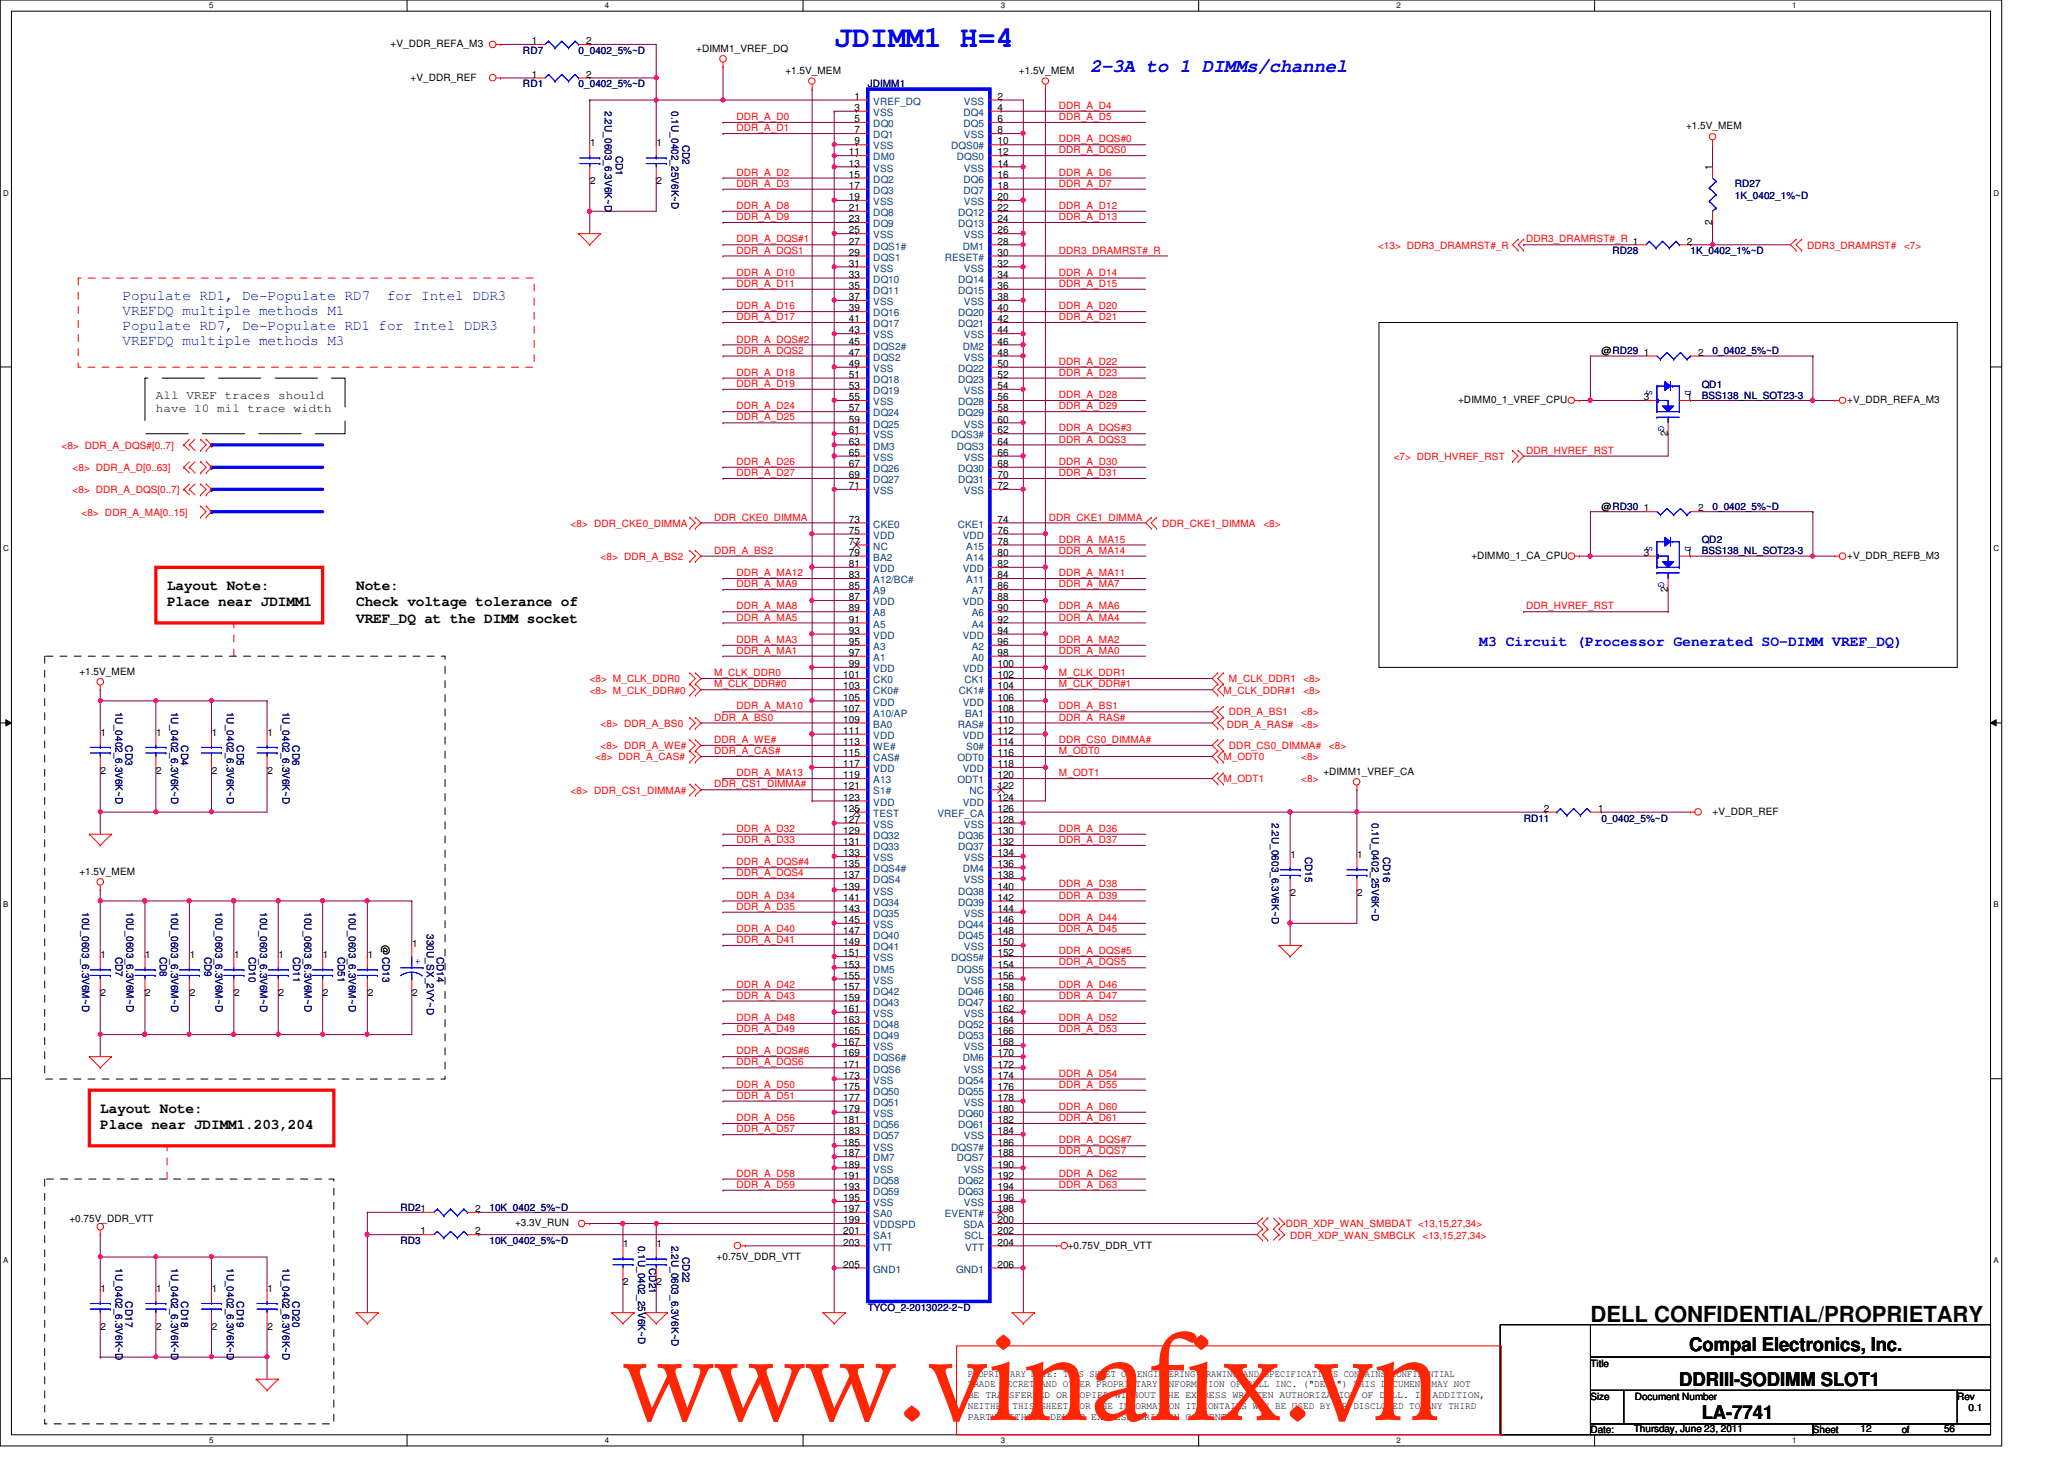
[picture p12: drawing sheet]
<svg xmlns="http://www.w3.org/2000/svg" width="297mm" height="210mm" viewBox="0 0 297 210" stroke-linecap="round" stroke-linejoin="round" font-family="sans-serif">
<defs><g id="words">
<text font-size="16.9" fill="#ff2600" x="89.6" y="204.3">www.vinafix.vn</text>
<text font-size="4.3" fill="#00f" x="120.1" y="6.8">JDIMM1 H=4</text>
<text font-size="3.2" x="228.9" y="190.2">DELL CONFIDENTIAL/PROPRIETARY</text>
<text font-size="2.7" fill="#00f" x="156.9" y="10.3">2-3A to 1 DIMMs/channel</text>
<g font-size="2.7">
<text x="243.1" y="194.4">Compal Electronics, Inc.</text>
<text x="241.7" y="199.4">DDRIII-SODIMM SLOT1</text>
<text x="244.9" y="204.2">LA-7741</text>
</g>
<g font-size="2.1" fill="#00f">
<text x="17.6" y="43.2">Populate RD1, De-Populate RD7</text>
<text x="17.6" y="45.4">VREFDQ multiple methods M1</text>
<text x="17.6" y="47.5">Populate RD7, De-Populate RD1 for Intel DDR3</text>
<text x="55.7" y="43.2">for Intel DDR3</text>
<text x="17.6" y="49.7">VREFDQ multiple methods M3</text>
<text x="212.9" y="92.9">M3 Circuit (Processor Generated SO-DIMM VREF_DQ)</text>
</g>
<g font-size="2.1">
<text x="24" y="84.9">Layout Note:</text>
<text x="24" y="87.2">Place near JDIMM1</text>
<text x="51.3" y="84.9">Note:</text>
<text x="51.3" y="87.2">Check voltage tolerance of</text>
<text x="51.3" y="89.6">VREF_DQ at the DIMM socket</text>
<text x="14.4" y="160.1">Layout Note:</text>
<text x="14.4" y="162.4">Place near JDIMM1.203,204</text>
</g>
<g font-size="1.7">
<text x="22.4" y="57.4">All VREF traces should</text>
<text x="22.4" y="59.3">have 10 mil trace width</text>
</g>
<g font-size="1.4">
<text x="56.2" y="6.8">+V_DDR_REFA_M3</text>
<text x="59.1" y="11.6">+V_DDR_REF</text>
<text x="76.5" y="6.3">1</text>
<text x="76.5" y="11.2">1</text>
<text x="84.4" y="6.3">2</text>
<text x="84.4" y="11.2">2</text>
<text x="100.2" y="7.5">+DIMM1_VREF_DQ</text>
<text x="113" y="10.6">+1.5V_MEM</text>
<text x="146.6" y="10.6">+1.5V_MEM</text>
<text x="123" y="14.4">1</text>
<text x="123" y="16">3</text>
<text x="123" y="17.6">5</text>
<text x="143.5" y="14.4">2</text>
<text x="143.5" y="16">4</text>
<text x="143.5" y="17.6">6</text>
<text x="84.9" y="21">1</text>
<text x="94.5" y="21">1</text>
<text x="122.2" y="22.4">11</text>
<text x="122.2" y="24">13</text>
<text x="123" y="19.2">7</text>
<text x="123" y="20.8">9</text>
<text x="143.5" y="19.2">8</text>
<text x="143.5" y="20.8">10</text>
<text x="143.5" y="22.4">12</text>
<text x="143.5" y="24">14</text>
<text x="242.7" y="18.6">+1.5V_MEM</text>
<text x="84.9" y="26.5">2</text>
<text x="94.5" y="26.5">2</text>
<text x="122.2" y="25.6">15</text>
<text x="122.2" y="27.2">17</text>
<text x="122.2" y="28.8">19</text>
<text x="143.5" y="25.6">16</text>
<text x="143.5" y="27.2">18</text>
<text x="143.5" y="28.8">20</text>
<text x="246.4" y="24.5" transform="rotate(-90 246.4 24.5)">1</text>
<text x="122.2" y="30.4">21</text>
<text x="122.2" y="32">23</text>
<text x="122.2" y="33.6">25</text>
<text x="122.2" y="35.2">27</text>
<text x="143.5" y="30.4">22</text>
<text x="143.5" y="32">24</text>
<text x="143.5" y="33.6">26</text>
<text x="143.5" y="35.2">28</text>
<text x="242.8" y="35.2">2</text>
<text x="246.4" y="32.3" transform="rotate(-90 246.4 32.3)">2</text>
<text x="122.2" y="36.8">29</text>
<text x="122.2" y="38.4">31</text>
<text x="122.2" y="40">33</text>
<text x="122.2" y="41.6">35</text>
<text x="143.5" y="36.8">30</text>
<text x="143.5" y="38.4">32</text>
<text x="143.5" y="40">34</text>
<text x="143.5" y="41.6">36</text>
<text x="122.2" y="43.2">37</text>
<text x="122.2" y="44.8">39</text>
<text x="122.2" y="46.4">41</text>
<text x="122.2" y="48">43</text>
<text x="143.5" y="43.2">38</text>
<text x="143.5" y="44.8">40</text>
<text x="143.5" y="46.4">42</text>
<text x="143.5" y="48">44</text>
<text x="122.2" y="49.6">45</text>
<text x="122.2" y="51.2">47</text>
<text x="122.2" y="52.8">49</text>
<text x="143.5" y="49.6">46</text>
<text x="143.5" y="51.2">48</text>
<text x="143.5" y="52.8">50</text>
<text x="230.5" y="51">@RD29</text>
<text x="236.6" y="51.2">1</text>
<text x="244.4" y="51.2">2</text>
<text x="122.2" y="54.4">51</text>
<text x="122.2" y="56">53</text>
<text x="122.2" y="57.6">55</text>
<text x="122.2" y="59.2">57</text>
<text x="143.5" y="54.4">52</text>
<text x="143.5" y="56">54</text>
<text x="143.5" y="57.6">56</text>
<text x="143.5" y="59.2">58</text>
<text x="209.8" y="58">+DIMM0_1_VREF_CPU</text>
<text x="236.6" y="57.6">3</text>
<text x="242.8" y="57.6">1</text>
<text x="265.8" y="58">+V_DDR_REFA_M3</text>
<text x="122.2" y="60.8">59</text>
<text x="122.2" y="62.4">61</text>
<text x="122.2" y="64">63</text>
<text x="122.2" y="65.6">65</text>
<text x="143.5" y="60.8">60</text>
<text x="143.5" y="62.4">62</text>
<text x="143.5" y="64">64</text>
<text x="143.5" y="65.6">66</text>
<text x="240" y="62.7" transform="rotate(-90 240 62.7)">2</text>
<text x="122.2" y="67.2">67</text>
<text x="122.2" y="68.8">69</text>
<text x="122.2" y="70.4">71</text>
<text x="143.5" y="67.2">68</text>
<text x="143.5" y="68.8">70</text>
<text x="143.5" y="70.4">72</text>
<text x="122.2" y="75.2">73</text>
<text x="122.2" y="76.8">75</text>
<text x="143.5" y="75.2">74</text>
<text x="143.5" y="76.8">76</text>
<text x="230.5" y="73.4">@RD30</text>
<text x="236.6" y="73.6">1</text>
<text x="244.4" y="73.6">2</text>
<text x="122.2" y="78.4">77</text>
<text x="122.2" y="80">79</text>
<text x="122.2" y="81.6">81</text>
<text x="122.2" y="83.2">83</text>
<text x="143.5" y="78.4">78</text>
<text x="143.5" y="80">80</text>
<text x="143.5" y="81.6">82</text>
<text x="143.5" y="83.2">84</text>
<text x="211.7" y="80.4">+DIMM0_1_CA_CPU</text>
<text x="236.6" y="80">3</text>
<text x="242.8" y="80">1</text>
<text x="265.8" y="80.4">+V_DDR_REFB_M3</text>
<text x="122.2" y="84.8">85</text>
<text x="122.2" y="86.4">87</text>
<text x="122.2" y="88">89</text>
<text x="122.2" y="89.6">91</text>
<text x="143.5" y="84.8">86</text>
<text x="143.5" y="86.4">88</text>
<text x="143.5" y="88">90</text>
<text x="143.5" y="89.6">92</text>
<text x="240" y="85.1" transform="rotate(-90 240 85.1)">2</text>
<text x="122.2" y="91.2">93</text>
<text x="122.2" y="92.8">95</text>
<text x="122.2" y="94.4">97</text>
<text x="122.2" y="96">99</text>
<text x="143.5" y="91.2">94</text>
<text x="143.5" y="92.8">96</text>
<text x="143.5" y="94.4">98</text>
<text x="143.5" y="96">100</text>
<text x="11.4" y="97.1">+1.5V_MEM</text>
<text x="121.4" y="97.6">101</text>
<text x="121.4" y="99.2">103</text>
<text x="121.4" y="100.8">105</text>
<text x="143.5" y="97.6">102</text>
<text x="143.5" y="99.2">104</text>
<text x="143.5" y="100.8">106</text>
<text x="14.5" y="105.8">1</text>
<text x="22.5" y="105.8">1</text>
<text x="30.5" y="105.8">1</text>
<text x="38.5" y="105.8">1</text>
<text x="121.4" y="102.4">107</text>
<text x="121.4" y="104">109</text>
<text x="121.4" y="105.6">111</text>
<text x="121.4" y="107.2">113</text>
<text x="143.5" y="102.4">108</text>
<text x="143.5" y="104">110</text>
<text x="143.5" y="105.6">112</text>
<text x="143.5" y="107.2">114</text>
<text x="14.5" y="111.3">2</text>
<text x="22.5" y="111.3">2</text>
<text x="30.5" y="111.3">2</text>
<text x="38.5" y="111.3">2</text>
<text x="121.4" y="108.8">115</text>
<text x="121.4" y="110.4">117</text>
<text x="121.4" y="112">119</text>
<text x="121.4" y="113.6">121</text>
<text x="143.5" y="108.8">116</text>
<text x="143.5" y="110.4">118</text>
<text x="143.5" y="112">120</text>
<text x="143.5" y="113.6">122</text>
<text x="190.5" y="111.5">+DIMM1_VREF_CA</text>
<text x="121.4" y="115.2">123</text>
<text x="121.4" y="116.8">125</text>
<text x="121.4" y="118.4">127</text>
<text x="121.4" y="120">129</text>
<text x="143.5" y="115.2">124</text>
<text x="143.5" y="116.8">126</text>
<text x="143.5" y="118.4">128</text>
<text x="143.5" y="120">130</text>
<text x="222.2" y="116.8">2</text>
<text x="230" y="116.8">1</text>
<text x="246.5" y="117.2">+V_DDR_REF</text>
<text x="11.4" y="125.9">+1.5V_MEM</text>
<text x="121.4" y="121.6">131</text>
<text x="121.4" y="123.2">133</text>
<text x="121.4" y="124.8">135</text>
<text x="143.5" y="121.6">132</text>
<text x="143.5" y="123.2">134</text>
<text x="143.5" y="124.8">136</text>
<text x="185.7" y="123.4">1</text>
<text x="195.3" y="123.4">1</text>
<text x="121.4" y="126.4">137</text>
<text x="121.4" y="128">139</text>
<text x="121.4" y="129.6">141</text>
<text x="121.4" y="131.2">143</text>
<text x="143.5" y="126.4">138</text>
<text x="143.5" y="128">140</text>
<text x="143.5" y="129.6">142</text>
<text x="143.5" y="131.2">144</text>
<text x="185.7" y="128.9">2</text>
<text x="195.3" y="128.9">2</text>
<text x="14.5" y="137.8">1</text>
<text x="20.9" y="137.8">1</text>
<text x="27.3" y="137.8">1</text>
<text x="33.7" y="137.8">1</text>
<text x="40.1" y="137.8">1</text>
<text x="46.5" y="137.8">1</text>
<text x="52.9" y="137.8">1</text>
<text x="55" y="136" transform="rotate(90 55 136)">@CD13</text>
<text x="59.3" y="136.2">1</text>
<text x="121.4" y="132.8">145</text>
<text x="121.4" y="134.4">147</text>
<text x="121.4" y="136">149</text>
<text x="121.4" y="137.6">151</text>
<text x="143.5" y="132.8">146</text>
<text x="143.5" y="134.4">148</text>
<text x="143.5" y="136">150</text>
<text x="143.5" y="137.6">152</text>
<text x="14.5" y="143.3">2</text>
<text x="20.9" y="143.3">2</text>
<text x="27.3" y="143.3">2</text>
<text x="33.7" y="143.3">2</text>
<text x="40.1" y="143.3">2</text>
<text x="46.5" y="143.3">2</text>
<text x="52.9" y="143.3">2</text>
<text x="59.3" y="143.3">2</text>
<text x="121.4" y="139.2">153</text>
<text x="121.4" y="140.8">155</text>
<text x="121.4" y="142.4">157</text>
<text x="121.4" y="144">159</text>
<text x="143.5" y="139.2">154</text>
<text x="143.5" y="140.8">156</text>
<text x="143.5" y="142.4">158</text>
<text x="143.5" y="144">160</text>
<text x="121.4" y="145.6">161</text>
<text x="121.4" y="147.2">163</text>
<text x="121.4" y="148.8">165</text>
<text x="143.5" y="145.6">162</text>
<text x="143.5" y="147.2">164</text>
<text x="143.5" y="148.8">166</text>
<text x="121.4" y="150.4">167</text>
<text x="121.4" y="152">169</text>
<text x="121.4" y="153.6">171</text>
<text x="121.4" y="155.2">173</text>
<text x="143.5" y="150.4">168</text>
<text x="143.5" y="152">170</text>
<text x="143.5" y="153.6">172</text>
<text x="143.5" y="155.2">174</text>
<text x="121.4" y="156.8">175</text>
<text x="121.4" y="158.4">177</text>
<text x="121.4" y="160">179</text>
<text x="121.4" y="161.6">181</text>
<text x="143.5" y="156.8">176</text>
<text x="143.5" y="158.4">178</text>
<text x="143.5" y="160">180</text>
<text x="143.5" y="161.6">182</text>
<text x="121.4" y="163.2">183</text>
<text x="121.4" y="164.8">185</text>
<text x="121.4" y="166.4">187</text>
<text x="121.4" y="168">189</text>
<text x="143.5" y="163.2">184</text>
<text x="143.5" y="164.8">186</text>
<text x="143.5" y="166.4">188</text>
<text x="143.5" y="168">190</text>
<text x="121.4" y="169.6">191</text>
<text x="121.4" y="171.2">193</text>
<text x="121.4" y="172.8">195</text>
<text x="143.5" y="169.6">192</text>
<text x="143.5" y="171.2">194</text>
<text x="143.5" y="172.8">196</text>
<text x="10" y="175.8">+0.75V_DDR_VTT</text>
<text x="60.5" y="177.6">1</text>
<text x="68.4" y="174.4">2</text>
<text x="68.4" y="177.6">2</text>
<text x="74.1" y="176.4">+3.3V_RUN</text>
<text x="89.7" y="179.5">1</text>
<text x="94.5" y="179.5">1</text>
<text x="121.4" y="174.4">197</text>
<text x="121.4" y="176">199</text>
<text x="121.4" y="177.6">201</text>
<text x="121.4" y="179.2">203</text>
<text x="143.5" y="174.4">198</text>
<text x="143.5" y="176">200</text>
<text x="143.5" y="177.6">202</text>
<text x="143.5" y="179.2">204</text>
<text x="153.7" y="179.6">+0.75V_DDR_VTT</text>
<text x="14.5" y="185.8">1</text>
<text x="22.5" y="185.8">1</text>
<text x="30.5" y="185.8">1</text>
<text x="38.5" y="185.8">1</text>
<text x="89.7" y="184.9">2</text>
<text x="94.5" y="184.9">2</text>
<text x="103.1" y="181.2">+0.75V_DDR_VTT</text>
<text x="121.4" y="182.4">205</text>
<text x="143.5" y="182.4">206</text>
<text x="14.5" y="191.3">2</text>
<text x="22.5" y="191.3">2</text>
<text x="30.5" y="191.3">2</text>
<text x="38.5" y="191.3">2</text>
<text x="228.9" y="196.6">Title</text>
<text x="139.3" y="198">PROPRIETARY NOTE: THIS SHEET OF ENGINEERING DRAWING AND SPECIFICATIONS CONTAINS CONFIDENTIAL</text>
<text x="139.3" y="199.6">TRADE SECRET AND OTHER PROPRIETARY INFORMATION OF DELL INC. (&quot;DELL&quot;) THIS DOCUMENT MAY NOT</text>
<text x="139.3" y="201.2">BE TRANSFERRED OR COPIED WITHOUT THE EXPRESS WRITTEN AUTHORIZATION OF DELL. IN ADDITION,</text>
<text x="139.3" y="202.7">NEITHER THIS SHEET NOR THE INFORMATION IT CONTAINS WAY BE USED BY OR DISCLOSED TO ANY THIRD</text>
<text x="228.9" y="201.4">Size</text>
<text x="235.3" y="201.4">Document Number</text>
<text x="281.7" y="201.4">Rev</text>
<text x="283.3" y="203">0.1</text>
<text x="139.3" y="204.3">PARTY WITHOUT DELL'S EXPRESS WRITTEN CONSENT.</text>
<text x="228.9" y="206.2">Date:</text>
<text x="235.1" y="206">Thursday, June 23, 2011</text>
<text x="260.9" y="206.2">Sheet</text>
<text x="267.8" y="206">12</text>
<text x="273.7" y="206.2">of</text>
<text x="279.8" y="206">56</text>
</g>
<g font-size="1.4" fill="#000080">
<text x="75.3" y="7.7">RD7</text>
<text x="83.3" y="7.7">0_0402_5%~D</text>
<text x="75.3" y="12.6">RD1</text>
<text x="83.3" y="12.6">0_0402_5%~D</text>
<text x="87" y="16" transform="rotate(90 87 16)">2.2U_0603_6.3V6K~D</text>
<text x="96.6" y="16" transform="rotate(90 96.6 16)">0.1U_0402_25V6K~D</text>
<text x="124.9" y="12.6">JDIMM1</text>
<text x="88.6" y="22.4" transform="rotate(90 88.6 22.4)">CD1</text>
<text x="98.2" y="20.8" transform="rotate(90 98.2 20.8)">CD2</text>
<text x="249.7" y="27">RD27</text>
<text x="249.7" y="28.6">1K_0402_1%~D</text>
<text x="232.1" y="36.6">RD28</text>
<text x="243.3" y="36.6">1K_0402_1%~D</text>
<text x="246.5" y="51">0_0402_5%~D</text>
<text x="244.9" y="55.8">QD1</text>
<text x="244.9" y="57.4">BSS138_NL_SOT23-3</text>
<text x="246.5" y="73.4">0_0402_5%~D</text>
<text x="244.9" y="78.2">QD2</text>
<text x="244.9" y="79.8">BSS138_NL_SOT23-3</text>
<text x="16.6" y="102.4" transform="rotate(90 16.6 102.4)">1U_0402_6.3V6K~D</text>
<text x="18.1" y="107.2" transform="rotate(90 18.1 107.2)">CD3</text>
<text x="24.6" y="102.4" transform="rotate(90 24.6 102.4)">1U_0402_6.3V6K~D</text>
<text x="26.1" y="107.2" transform="rotate(90 26.1 107.2)">CD4</text>
<text x="32.6" y="102.4" transform="rotate(90 32.6 102.4)">1U_0402_6.3V6K~D</text>
<text x="34.1" y="107.2" transform="rotate(90 34.1 107.2)">CD5</text>
<text x="40.6" y="102.4" transform="rotate(90 40.6 102.4)">1U_0402_6.3V6K~D</text>
<text x="42.1" y="107.2" transform="rotate(90 42.1 107.2)">CD6</text>
<text x="183" y="118.4" transform="rotate(90 183 118.4)">2.2U_0603_6.3V6K~D</text>
<text x="197.4" y="118.4" transform="rotate(90 197.4 118.4)">0.1U_0402_25V6K~D</text>
<text x="219.3" y="118.2">RD11</text>
<text x="230.5" y="118.2">0_0402_5%~D</text>
<text x="187.8" y="123.2" transform="rotate(90 187.8 123.2)">CD15</text>
<text x="199" y="123.2" transform="rotate(90 199 123.2)">CD16</text>
<text x="11.8" y="131.2" transform="rotate(90 11.8 131.2)">10U_0603_6.3V6M~D</text>
<text x="18.2" y="131.2" transform="rotate(90 18.2 131.2)">10U_0603_6.3V6M~D</text>
<text x="24.6" y="131.2" transform="rotate(90 24.6 131.2)">10U_0603_6.3V6M~D</text>
<text x="31" y="131.2" transform="rotate(90 31 131.2)">10U_0603_6.3V6M~D</text>
<text x="37.4" y="131.2" transform="rotate(90 37.4 131.2)">10U_0603_6.3V6M~D</text>
<text x="43.8" y="131.2" transform="rotate(90 43.8 131.2)">10U_0603_6.3V6M~D</text>
<text x="50.2" y="131.2" transform="rotate(90 50.2 131.2)">10U_0603_6.3V6M~D</text>
<text x="16.6" y="137.6" transform="rotate(90 16.6 137.6)">CD7</text>
<text x="23" y="137.6" transform="rotate(90 23 137.6)">CD8</text>
<text x="29.4" y="137.6" transform="rotate(90 29.4 137.6)">CD9</text>
<text x="35.8" y="137.6" transform="rotate(90 35.8 137.6)">CD10</text>
<text x="42.2" y="137.6" transform="rotate(90 42.2 137.6)">CD11</text>
<text x="48.6" y="137.6" transform="rotate(90 48.6 137.6)">CD51</text>
<text x="61.4" y="134.4" transform="rotate(90 61.4 134.4)">330U_SX_2VY~D</text>
<text x="62.9" y="137.6" transform="rotate(90 62.9 137.6)">CD14</text>
<text x="57.7" y="174.2">RD21</text>
<text x="57.7" y="179">RD3</text>
<text x="70.4" y="174.2">10K_0402_5%~D</text>
<text x="70.4" y="179">10K_0402_5%~D</text>
<text x="91.8" y="179.2" transform="rotate(90 91.8 179.2)">0.1U_0402_25V6K~D</text>
<text x="96.6" y="179.2" transform="rotate(90 96.6 179.2)">2.2U_0603_6.3V6K~D</text>
<text x="16.6" y="182.4" transform="rotate(90 16.6 182.4)">1U_0402_6.3V6K~D</text>
<text x="24.6" y="182.4" transform="rotate(90 24.6 182.4)">1U_0402_6.3V6K~D</text>
<text x="32.6" y="182.4" transform="rotate(90 32.6 182.4)">1U_0402_6.3V6K~D</text>
<text x="40.6" y="182.4" transform="rotate(90 40.6 182.4)">1U_0402_6.3V6K~D</text>
<text x="93.4" y="182.4" transform="rotate(90 93.4 182.4)">CD21</text>
<text x="98.2" y="180.8" transform="rotate(90 98.2 180.8)">CD22</text>
<text x="18.1" y="187.2" transform="rotate(90 18.1 187.2)">CD17</text>
<text x="26.1" y="187.2" transform="rotate(90 26.1 187.2)">CD18</text>
<text x="34.1" y="187.2" transform="rotate(90 34.1 187.2)">CD19</text>
<text x="42.1" y="187.2" transform="rotate(90 42.1 187.2)">CD20</text>
<text x="124.9" y="188.6">TYCO_2-2013022-2~D</text>
</g>
<g font-size="1.4" fill="#f00">
<text x="106" y="17.3">DDR_A_D0</text>
<text x="152.4" y="15.7">DDR_A_D4</text>
<text x="152.4" y="17.3">DDR_A_D5</text>
<text x="106" y="18.9">DDR_A_D1</text>
<text x="152.4" y="22.1">DDR_A_DQS0</text>
<text x="152.4" y="20.5">DDR_A_DQS#0</text>
<text x="106" y="25.3">DDR_A_D2</text>
<text x="106" y="26.9">DDR_A_D3</text>
<text x="152.4" y="25.3">DDR_A_D6</text>
<text x="152.4" y="26.9">DDR_A_D7</text>
<text x="106" y="30.1">DDR_A_D8</text>
<text x="106" y="34.9">DDR_A_DQS#1</text>
<text x="106" y="31.7">DDR_A_D9</text>
<text x="152.4" y="31.7">DDR_A_D13</text>
<text x="152.4" y="30.1">DDR_A_D12</text>
<text x="198.3" y="35.8">&lt;13&gt; DDR3_DRAMRST#_R</text>
<text x="219.6" y="34.9">DDR3_DRAMRST#_R 1</text>
<text x="260.1" y="35.8">DDR3_DRAMRST#</text>
<text x="274" y="35.8">&lt;7&gt;</text>
<text x="106" y="39.7">DDR_A_D10</text>
<text x="106" y="41.3">DDR_A_D11</text>
<text x="106" y="36.5">DDR_A_DQS1</text>
<text x="152.4" y="39.7">DDR_A_D14</text>
<text x="152.4" y="41.3">DDR_A_D15</text>
<text x="152.4" y="36.5">DDR3_DRAMRST#_R</text>
<text x="106" y="46.1">DDR_A_D17</text>
<text x="106" y="44.5">DDR_A_D16</text>
<text x="152.4" y="46.1">DDR_A_D21</text>
<text x="152.4" y="44.5">DDR_A_D20</text>
<text x="106" y="50.9">DDR_A_DQS2</text>
<text x="106" y="49.3">DDR_A_DQS#2</text>
<text x="152.4" y="52.5">DDR_A_D22</text>
<text x="106" y="54.1">DDR_A_D18</text>
<text x="106" y="55.7">DDR_A_D19</text>
<text x="106" y="58.9">DDR_A_D24</text>
<text x="152.4" y="57.3">DDR_A_D28</text>
<text x="152.4" y="58.9">DDR_A_D29</text>
<text x="152.4" y="54.1">DDR_A_D23</text>
<text x="8.8" y="64.6">&lt;8&gt; DDR_A_DQS#[0..7]</text>
<text x="106" y="60.5">DDR_A_D25</text>
<text x="152.4" y="63.7">DDR_A_DQS3</text>
<text x="152.4" y="62.1">DDR_A_DQS#3</text>
<text x="219.6" y="65.3">DDR_HVREF_RST</text>
<text x="10.5" y="67.8">&lt;8&gt; DDR_A_D[0..63]</text>
<text x="10.5" y="71">&lt;8&gt; DDR_A_DQS[0..7]</text>
<text x="106" y="66.9">DDR_A_D26</text>
<text x="106" y="68.5">DDR_A_D27</text>
<text x="152.4" y="68.5">DDR_A_D31</text>
<text x="152.4" y="66.9">DDR_A_D30</text>
<text x="200.6" y="66.2">&lt;7&gt; DDR_HVREF_RST</text>
<text x="11.7" y="74.2">&lt;8&gt; DDR_A_MA[0..15]</text>
<text x="82.1" y="75.8">&lt;8&gt; DDR_CKE0_DIMMA</text>
<text x="102.8" y="74.9">DDR_CKE0_DIMMA</text>
<text x="151" y="74.9">DDR_CKE1_DIMMA</text>
<text x="167.3" y="75.8">DDR_CKE1_DIMMA</text>
<text x="181.8" y="75.8">&lt;8&gt;</text>
<text x="86.4" y="80.6">&lt;8&gt; DDR_A_BS2</text>
<text x="102.8" y="79.7">DDR_A_BS2</text>
<text x="106" y="82.9">DDR_A_MA12</text>
<text x="152.4" y="82.9">DDR_A_MA11</text>
<text x="152.4" y="79.7">DDR_A_MA14</text>
<text x="152.4" y="78.1">DDR_A_MA15</text>
<text x="106" y="89.3">DDR_A_MA5</text>
<text x="106" y="87.7">DDR_A_MA8</text>
<text x="106" y="84.5">DDR_A_MA9</text>
<text x="152.4" y="89.3">DDR_A_MA4</text>
<text x="152.4" y="87.7">DDR_A_MA6</text>
<text x="152.4" y="84.5">DDR_A_MA7</text>
<text x="219.6" y="87.7">DDR_HVREF_RST</text>
<text x="106" y="94.1">DDR_A_MA1</text>
<text x="106" y="92.5">DDR_A_MA3</text>
<text x="152.4" y="92.5">DDR_A_MA2</text>
<text x="152.4" y="94.1">DDR_A_MA0</text>
<text x="84.9" y="99.8">&lt;8&gt; M_CLK_DDR#0</text>
<text x="84.9" y="98.2">&lt;8&gt; M_CLK_DDR0</text>
<text x="102.8" y="97.3">M_CLK_DDR0</text>
<text x="102.8" y="98.9">M_CLK_DDR#0</text>
<text x="152.4" y="97.3">M_CLK_DDR1</text>
<text x="152.4" y="98.9">M_CLK_DDR#1</text>
<text x="176.1" y="99.8">M_CLK_DDR#1</text>
<text x="176.9" y="98.2">M_CLK_DDR1</text>
<text x="187.6" y="98.2">&lt;8&gt;</text>
<text x="187.6" y="99.8">&lt;8&gt;</text>
<text x="86.4" y="107.8">&lt;8&gt; DDR_A_WE#</text>
<text x="86.4" y="104.6">&lt;8&gt; DDR_A_BS0</text>
<text x="102.8" y="103.7">DDR_A_BS0</text>
<text x="102.8" y="106.9">DDR_A_WE#</text>
<text x="106" y="102.1">DDR_A_MA10</text>
<text x="152.4" y="102.1">DDR_A_BS1</text>
<text x="152.4" y="106.9">DDR_CS0_DIMMA#</text>
<text x="152.4" y="103.7">DDR_A_RAS#</text>
<text x="176.6" y="104.7">DDR_A_RAS#</text>
<text x="176.9" y="102.8">DDR_A_BS1</text>
<text x="176.9" y="107.8">DDR_CS0_DIMMA#</text>
<text x="187.3" y="104.7">&lt;8&gt;</text>
<text x="187.3" y="102.8">&lt;8&gt;</text>
<text x="191.3" y="107.8">&lt;8&gt;</text>
<text x="85.7" y="109.4">&lt;8&gt; DDR_A_CAS#</text>
<text x="102.8" y="113.3">DDR_CS1_DIMMA#</text>
<text x="102.8" y="108.5">DDR_A_CAS#</text>
<text x="106" y="111.7">DDR_A_MA13</text>
<text x="152.4" y="108.5">M_ODT0</text>
<text x="152.4" y="111.7">M_ODT1</text>
<text x="176.1" y="109.4">M_ODT0</text>
<text x="176.1" y="112.6">M_ODT1</text>
<text x="187.3" y="109.4">&lt;8&gt;</text>
<text x="187.3" y="112.6">&lt;8&gt;</text>
<text x="82.1" y="114.2">&lt;8&gt; DDR_CS1_DIMMA#</text>
<text x="106" y="119.7">DDR_A_D32</text>
<text x="152.4" y="119.7">DDR_A_D36</text>
<text x="106" y="124.5">DDR_A_DQS#4</text>
<text x="106" y="121.3">DDR_A_D33</text>
<text x="152.4" y="121.3">DDR_A_D37</text>
<text x="106" y="129.3">DDR_A_D34</text>
<text x="106" y="130.9">DDR_A_D35</text>
<text x="106" y="126.1">DDR_A_DQS4</text>
<text x="152.4" y="129.3">DDR_A_D39</text>
<text x="152.4" y="127.7">DDR_A_D38</text>
<text x="106" y="134.1">DDR_A_D40</text>
<text x="106" y="135.7">DDR_A_D41</text>
<text x="152.4" y="134.1">DDR_A_D45</text>
<text x="152.4" y="137.3">DDR_A_DQS#5</text>
<text x="152.4" y="132.5">DDR_A_D44</text>
<text x="106" y="142.1">DDR_A_D42</text>
<text x="106" y="143.7">DDR_A_D43</text>
<text x="152.4" y="142.1">DDR_A_D46</text>
<text x="152.4" y="138.9">DDR_A_DQS5</text>
<text x="152.4" y="143.7">DDR_A_D47</text>
<text x="106" y="148.5">DDR_A_D49</text>
<text x="106" y="146.9">DDR_A_D48</text>
<text x="152.4" y="146.9">DDR_A_D52</text>
<text x="152.4" y="148.5">DDR_A_D53</text>
<text x="106" y="153.3">DDR_A_DQS6</text>
<text x="106" y="151.7">DDR_A_DQS#6</text>
<text x="152.4" y="154.9">DDR_A_D54</text>
<text x="106" y="156.5">DDR_A_D50</text>
<text x="106" y="158.1">DDR_A_D51</text>
<text x="106" y="161.3">DDR_A_D56</text>
<text x="152.4" y="156.5">DDR_A_D55</text>
<text x="152.4" y="159.7">DDR_A_D60</text>
<text x="152.4" y="161.3">DDR_A_D61</text>
<text x="106" y="162.9">DDR_A_D57</text>
<text x="152.4" y="166.1">DDR_A_DQS7</text>
<text x="152.4" y="164.5">DDR_A_DQS#7</text>
<text x="106" y="169.3">DDR_A_D58</text>
<text x="106" y="170.9">DDR_A_D59</text>
<text x="152.4" y="169.3">DDR_A_D62</text>
<text x="152.4" y="170.9">DDR_A_D63</text>
<text x="185" y="176.6">DDR_XDP_WAN_SMBDAT &lt;13,15,27,34&gt;</text>
<text x="185.7" y="178.2">DDR_XDP_WAN_SMBCLK &lt;13,15,27,34&gt;</text>
</g>
<g font-size="1.4" fill="#004080">
<text x="125.7" y="15.1">VREF_DQ</text>
<text x="125.7" y="16.7">VSS</text>
<text x="138.7" y="16.7">DQ4</text>
<text x="138.7" y="15.1">VSS</text>
<text x="125.7" y="18.3">DQ0</text>
<text x="125.7" y="19.9">DQ1</text>
<text x="125.7" y="21.5">VSS</text>
<text x="125.7" y="23.1">DM0</text>
<text x="136.9" y="21.5">DQS0#</text>
<text x="137.7" y="23.1">DQS0</text>
<text x="138.7" y="18.3">DQ5</text>
<text x="138.7" y="19.9">VSS</text>
<text x="125.7" y="24.7">VSS</text>
<text x="125.7" y="26.3">DQ2</text>
<text x="125.7" y="27.9">DQ3</text>
<text x="125.7" y="29.5">VSS</text>
<text x="138.7" y="26.3">DQ6</text>
<text x="138.7" y="27.9">DQ7</text>
<text x="138.7" y="24.7">VSS</text>
<text x="138.7" y="29.5">VSS</text>
<text x="125.7" y="31.1">DQ8</text>
<text x="125.7" y="32.7">DQ9</text>
<text x="125.7" y="34.3">VSS</text>
<text x="125.7" y="35.9">DQS1#</text>
<text x="137.9" y="31.1">DQ12</text>
<text x="137.9" y="32.7">DQ13</text>
<text x="138.6" y="35.9">DM1</text>
<text x="138.7" y="34.3">VSS</text>
<text x="125.7" y="37.5">DQS1</text>
<text x="125.7" y="39.1">VSS</text>
<text x="125.7" y="40.7">DQ10</text>
<text x="136" y="37.5">RESET#</text>
<text x="137.9" y="40.7">DQ14</text>
<text x="138.7" y="39.1">VSS</text>
<text x="125.7" y="42.3">DQ11</text>
<text x="125.7" y="43.9">VSS</text>
<text x="125.7" y="45.5">DQ16</text>
<text x="125.7" y="47.1">DQ17</text>
<text x="137.9" y="42.3">DQ15</text>
<text x="137.9" y="45.5">DQ20</text>
<text x="137.9" y="47.1">DQ21</text>
<text x="138.7" y="43.9">VSS</text>
<text x="125.7" y="48.7">VSS</text>
<text x="125.7" y="50.3">DQS2#</text>
<text x="125.7" y="51.9">DQS2</text>
<text x="125.7" y="53.5">VSS</text>
<text x="137.9" y="53.5">DQ22</text>
<text x="138.6" y="50.3">DM2</text>
<text x="138.7" y="48.7">VSS</text>
<text x="138.7" y="51.9">VSS</text>
<text x="125.7" y="55.1">DQ18</text>
<text x="125.7" y="56.7">DQ19</text>
<text x="125.7" y="58.3">VSS</text>
<text x="125.7" y="59.9">DQ24</text>
<text x="137.9" y="55.1">DQ23</text>
<text x="137.9" y="58.3">DQ28</text>
<text x="137.9" y="59.9">DQ29</text>
<text x="138.7" y="56.7">VSS</text>
<text x="125.7" y="61.5">DQ25</text>
<text x="125.7" y="63.1">VSS</text>
<text x="125.7" y="64.7">DM3</text>
<text x="136.9" y="63.1">DQS3#</text>
<text x="137.7" y="64.7">DQS3</text>
<text x="138.7" y="61.5">VSS</text>
<text x="125.7" y="66.3">VSS</text>
<text x="125.7" y="67.9">DQ26</text>
<text x="125.7" y="69.5">DQ27</text>
<text x="125.7" y="71.1">VSS</text>
<text x="137.9" y="67.9">DQ30</text>
<text x="137.9" y="69.5">DQ31</text>
<text x="138.7" y="66.3">VSS</text>
<text x="138.7" y="71.1">VSS</text>
<text x="125.7" y="75.9">CKE0</text>
<text x="125.7" y="77.5">VDD</text>
<text x="137.8" y="75.9">CKE1</text>
<text x="138.6" y="77.5">VDD</text>
<text x="125.7" y="79.1">NC</text>
<text x="125.7" y="80.7">BA2</text>
<text x="125.7" y="82.3">VDD</text>
<text x="125.7" y="83.9">A12/BC#</text>
<text x="138.6" y="82.3">VDD</text>
<text x="139.1" y="79.1">A15</text>
<text x="139.1" y="80.7">A14</text>
<text x="139.1" y="83.9">A11</text>
<text x="125.7" y="85.5">A9</text>
<text x="125.7" y="87.1">VDD</text>
<text x="125.7" y="88.7">A8</text>
<text x="138.6" y="87.1">VDD</text>
<text x="139.9" y="85.5">A7</text>
<text x="139.9" y="88.7">A6</text>
<text x="125.7" y="90.3">A5</text>
<text x="125.7" y="91.9">VDD</text>
<text x="125.7" y="93.5">A3</text>
<text x="125.7" y="95.1">A1</text>
<text x="138.6" y="91.9">VDD</text>
<text x="139.9" y="90.3">A4</text>
<text x="139.9" y="93.5">A2</text>
<text x="139.9" y="95.1">A0</text>
<text x="125.7" y="96.7">VDD</text>
<text x="125.7" y="98.3">CK0</text>
<text x="125.7" y="99.9">CK0#</text>
<text x="125.7" y="101.5">VDD</text>
<text x="138" y="99.9">CK1#</text>
<text x="138.6" y="96.7">VDD</text>
<text x="138.6" y="101.5">VDD</text>
<text x="138.8" y="98.3">CK1</text>
<text x="125.7" y="103.1">A10/AP</text>
<text x="125.7" y="104.7">BA0</text>
<text x="125.7" y="106.3">VDD</text>
<text x="125.7" y="107.9">WE#</text>
<text x="137.8" y="104.7">RAS#</text>
<text x="138.6" y="106.3">VDD</text>
<text x="138.9" y="103.1">BA1</text>
<text x="139.1" y="107.9">S0#</text>
<text x="125.7" y="109.5">CAS#</text>
<text x="125.7" y="111.1">VDD</text>
<text x="125.7" y="112.7">A13</text>
<text x="137.8" y="109.5">ODT0</text>
<text x="137.8" y="112.7">ODT1</text>
<text x="138.6" y="111.1">VDD</text>
<text x="125.7" y="114.3">S1#</text>
<text x="125.7" y="115.9">VDD</text>
<text x="125.7" y="117.5">TEST</text>
<text x="125.7" y="119.1">VSS</text>
<text x="134.9" y="117.5">VREF_CA</text>
<text x="138.6" y="115.9">VDD</text>
<text x="138.7" y="119.1">VSS</text>
<text x="139.5" y="114.3">NC</text>
<text x="125.7" y="120.7">DQ32</text>
<text x="125.7" y="122.3">DQ33</text>
<text x="125.7" y="123.9">VSS</text>
<text x="125.7" y="125.5">DQS4#</text>
<text x="137.9" y="120.7">DQ36</text>
<text x="137.9" y="122.3">DQ37</text>
<text x="138.6" y="125.5">DM4</text>
<text x="138.7" y="123.9">VSS</text>
<text x="125.7" y="127.1">DQS4</text>
<text x="125.7" y="128.7">VSS</text>
<text x="125.7" y="130.3">DQ34</text>
<text x="125.7" y="131.9">DQ35</text>
<text x="137.9" y="128.7">DQ38</text>
<text x="137.9" y="130.3">DQ39</text>
<text x="138.7" y="127.1">VSS</text>
<text x="138.7" y="131.9">VSS</text>
<text x="125.7" y="133.5">VSS</text>
<text x="125.7" y="135.1">DQ40</text>
<text x="125.7" y="136.7">DQ41</text>
<text x="137.9" y="133.5">DQ44</text>
<text x="137.9" y="135.1">DQ45</text>
<text x="138.7" y="136.7">VSS</text>
<text x="125.7" y="138.3">VSS</text>
<text x="125.7" y="139.9">DM5</text>
<text x="125.7" y="141.5">VSS</text>
<text x="125.7" y="143.1">DQ42</text>
<text x="136.9" y="138.3">DQS5#</text>
<text x="137.7" y="139.9">DQS5</text>
<text x="137.9" y="143.1">DQ46</text>
<text x="138.7" y="141.5">VSS</text>
<text x="125.7" y="144.7">DQ43</text>
<text x="125.7" y="146.3">VSS</text>
<text x="125.7" y="147.9">DQ48</text>
<text x="125.7" y="149.5">DQ49</text>
<text x="137.9" y="144.7">DQ47</text>
<text x="137.9" y="147.9">DQ52</text>
<text x="137.9" y="149.5">DQ53</text>
<text x="138.7" y="146.3">VSS</text>
<text x="125.7" y="151.1">VSS</text>
<text x="125.7" y="152.7">DQS6#</text>
<text x="125.7" y="154.3">DQS6</text>
<text x="125.7" y="155.9">VSS</text>
<text x="137.9" y="155.9">DQ54</text>
<text x="138.6" y="152.7">DM6</text>
<text x="138.7" y="151.1">VSS</text>
<text x="138.7" y="154.3">VSS</text>
<text x="125.7" y="157.5">DQ50</text>
<text x="125.7" y="159.1">DQ51</text>
<text x="125.7" y="160.7">VSS</text>
<text x="137.9" y="157.5">DQ55</text>
<text x="137.9" y="160.7">DQ60</text>
<text x="138.7" y="159.1">VSS</text>
<text x="125.7" y="162.3">DQ56</text>
<text x="125.7" y="163.9">DQ57</text>
<text x="125.7" y="165.5">VSS</text>
<text x="125.7" y="167.1">DM7</text>
<text x="136.9" y="165.5">DQS7#</text>
<text x="137.7" y="167.1">DQS7</text>
<text x="137.9" y="162.3">DQ61</text>
<text x="138.7" y="163.9">VSS</text>
<text x="125.7" y="168.7">VSS</text>
<text x="125.7" y="170.3">DQ58</text>
<text x="125.7" y="171.9">DQ59</text>
<text x="125.7" y="173.5">VSS</text>
<text x="137.9" y="170.3">DQ62</text>
<text x="137.9" y="171.9">DQ63</text>
<text x="138.7" y="168.7">VSS</text>
<text x="138.7" y="173.5">VSS</text>
<text x="125.7" y="175.1">SA0</text>
<text x="125.7" y="176.7">VDDSPD</text>
<text x="125.7" y="178.3">SA1</text>
<text x="125.7" y="179.9">VTT</text>
<text x="136" y="175.1">EVENT#</text>
<text x="138.6" y="176.7">SDA</text>
<text x="138.8" y="178.3">SCL</text>
<text x="138.9" y="179.9">VTT</text>
<text x="125.7" y="183.1">GND1</text>
<text x="137.6" y="183.1">GND1</text>
</g>
<g font-size="1.4" fill="#00f">
<text x="236.9" y="56.2" transform="rotate(90 236.9 56.2)">S</text>
<text x="242.5" y="56.2" transform="rotate(90 242.5 56.2)">D</text>
<text x="238.7" y="61.3" transform="rotate(90 238.7 61.3)">G</text>
<text x="236.9" y="78.6" transform="rotate(90 236.9 78.6)">S</text>
<text x="238.7" y="83.7" transform="rotate(90 238.7 83.7)">G</text>
<text x="242.5" y="78.6" transform="rotate(90 242.5 78.6)">D</text>
<text x="59.7" y="138.6">+</text>
</g>
<g font-size="1.1">
<text x="30.1" y="1.1">5</text>
<text x="87" y="1.1">4</text>
<text x="144" y="1.1">3</text>
<text x="201" y="1.1">2</text>
<text x="257.9" y="1.1">1</text>
<text x=".5" y="28.2">D</text>
<text x="286.9" y="28.2">D</text>
<text x=".5" y="79.3">C</text>
<text x="286.9" y="79.3">C</text>
<text x=".5" y="130.6">B</text>
<text x="286.9" y="130.6">B</text>
<text x=".5" y="181.7">A</text>
<text x="286.9" y="181.7">A</text>
<text x="30.1" y="207.6">5</text>
<text x="87" y="207.6">4</text>
<text x="144" y="207.6">3</text>
<text x="201" y="207.6">2</text>
<text x="257.9" y="207.6">1</text>
</g>
</g></defs>
<path d="M0 0h288.1v208h-288.1zM1.6 1.6h284.9v204.8h-284.9z" fill="none" stroke="#000" stroke-width=".14"/>
<g fill="#fff">
<path d="M30.1 .2h.6v1.2h-.6z"/>
<path d="M30.1 206.6h.6v1.2h-.6z"/>
</g>
<path d="M58.6 0v1.6M58.6 206.4v1.6" fill="none" stroke="#000" stroke-width=".14"/>
<g fill="#fff">
<path d="M87 .2h.6v1.2h-.6z"/>
<path d="M87 206.6h.6v1.2h-.6z"/>
</g>
<path d="M115.6 0v1.6M115.6 206.4v1.6" fill="none" stroke="#000" stroke-width=".14"/>
<g fill="#fff">
<path d="M144 .2h.6v1.2h-.6z"/>
<path d="M144 206.6h.6v1.2h-.6z"/>
</g>
<path d="M172.5 0v1.6M172.5 206.4v1.6" fill="none" stroke="#000" stroke-width=".14"/>
<g fill="#fff">
<path d="M201 .2h.5v1.2h-.5z"/>
<path d="M201 206.6h.5v1.2h-.5z"/>
</g>
<path d="M229.5 0v1.6M229.5 206.4v1.6" fill="none" stroke="#000" stroke-width=".14"/>
<g fill="#fff">
<path d="M257.9 .2h.6v1.2h-.6z"/>
<path d="M257.9 206.6h.6v1.2h-.6z"/>
<path d="M.5 27.2h.7v1.2h-.7z"/>
<path d="M286.9 27.2h.8v1.2h-.8z"/>
<path d="M.5 78.4h.7v1.1h-.7z"/>
<path d="M286.9 78.4h.8v1.1h-.8z"/>
</g>
<path d="M0 52.8h1.6M286.5 52.8h1.6" fill="none" stroke="#000" stroke-width=".14"/>
<g fill="#fff">
<path d="M.5 129.6h.7v1.2h-.7z"/>
<path d="M286.9 129.6h.7v1.2h-.7z"/>
</g>
<path d="M0 104h1.6M.8 103.5l.8 .5-.8 .4zM286.5 104l.8-.5v.9zM286.5 104h1.6" fill="none" stroke="#000" stroke-width=".14"/>
<path d="M.8 103.5l.8 .5-.8 .4zM286.5 104l.8-.5v.9z" fill="#000"/>
<g fill="#fff">
<path d="M.5 180.8h.7v1.1h-.7z"/>
<path d="M286.9 180.8h.7v1.1h-.7z"/>
</g>
<path d="M0 155.2h1.6M286.5 155.2h1.6" fill="none" stroke="#000" stroke-width=".14"/>
<path d="M30.4 67.2h16" fill="none" stroke="#00f" stroke-width=".47"/>
<circle cx="30.4" cy="67.2" r=".23" fill="#00f"/>
<path d="M30.4 70.4h16" fill="none" stroke="#00f" stroke-width=".47"/>
<circle cx="30.4" cy="70.4" r=".23" fill="#00f"/>
<path d="M30.4 73.6h16" fill="none" stroke="#00f" stroke-width=".47"/>
<circle cx="30.4" cy="73.6" r=".23" fill="#00f"/>
<path d="M30.4 64h16" fill="none" stroke="#00f" stroke-width=".47"/>
<circle cx="30.4" cy="64" r=".23" fill="#00f"/>
<path d="M14.4 100.8h.1M14.4 100.8h8" fill="none" stroke="#800040" stroke-width=".14"/>
<circle cx="14.4" cy="100.8" r=".3" fill="#f0f"/>
<circle cx="14.4" cy="100.8" r=".3" fill="none" stroke="#f0f" stroke-width=".14"/>
<path d="M30.4 100.8h.1M30.4 100.8h8" fill="none" stroke="#800040" stroke-width=".14"/>
<circle cx="30.4" cy="100.8" r=".3" fill="#f0f"/>
<circle cx="30.4" cy="100.8" r=".3" fill="none" stroke="#f0f" stroke-width=".14"/>
<path d="M22.4 100.8h.1M22.4 100.8h8" fill="none" stroke="#800040" stroke-width=".14"/>
<circle cx="22.4" cy="100.8" r=".3" fill="#f0f"/>
<circle cx="22.4" cy="100.8" r=".3" fill="none" stroke="#f0f" stroke-width=".14"/>
<path d="M30.4 100.8h.1M30.4 116.8h.1M30.4 100.8v4.8M30.4 116.8h8" fill="none" stroke="#800040" stroke-width=".14"/>
<circle cx="30.4" cy="116.8" r=".3" fill="#f0f"/>
<circle cx="30.4" cy="116.8" r=".3" fill="none" stroke="#f0f" stroke-width=".14"/>
<path d="M14.4 100.8h.1M14.4 116.8h.1M14.4 100.8v4.8M14.4 116.8h8M22.4 100.8h.1M22.4 100.8v4.8" fill="none" stroke="#800040" stroke-width=".14"/>
<circle cx="14.4" cy="116.8" r=".3" fill="#f0f"/>
<circle cx="14.4" cy="116.8" r=".3" fill="none" stroke="#f0f" stroke-width=".14"/>
<path d="M38.4 100.8h.1M38.4 100.8v4.8M38.4 195.2h.1M38.4 195.2v3.2" fill="none" stroke="#800040" stroke-width=".14"/>
<circle cx="38.4" cy="195.2" r=".3" fill="#f0f"/>
<circle cx="38.4" cy="195.2" r=".3" fill="none" stroke="#f0f" stroke-width=".14"/>
<path d="M22.4 110.4h.1M22.4 116.8h.1M22.4 110.4v6.4M22.4 116.8h8" fill="none" stroke="#800040" stroke-width=".14"/>
<circle cx="22.4" cy="116.8" r=".3" fill="#f0f"/>
<circle cx="22.4" cy="116.8" r=".3" fill="none" stroke="#f0f" stroke-width=".14"/>
<path d="M84.9 14.4h.1M84.9 14.4v6.4M84.9 14.4h9.5M94.4 14.4h.1M94.4 14.4v6.4M14.4 110.4h.1M14.4 116.8h.1M14.4 110.4v9.6M30.4 110.4h.1M30.4 110.4v6.4M38.4 110.4h.1M38.4 110.4v6.4" fill="none" stroke="#800040" stroke-width=".14"/>
<circle cx="94.4" cy="14.4" r=".3" fill="#f0f"/>
<circle cx="94.4" cy="14.4" r=".3" fill="none" stroke="#f0f" stroke-width=".14"/>
<path d="M84.9 30.4h.1M84.9 30.4v3.2" fill="none" stroke="#800040" stroke-width=".14"/>
<circle cx="84.8" cy="30.4" r=".3" fill="#f0f"/>
<circle cx="84.8" cy="30.4" r=".3" fill="none" stroke="#f0f" stroke-width=".14"/>
<g fill="none" stroke="#800040" stroke-width=".14">
<path d="M84.9 25.6h.1M84.9 30.4h.1M84.9 25.6v4.8M94.4 25.6h.1M94.4 25.6v4.8h-9.5M120.1 20.8h3.2M120.1 24h3.2M120.1 28.8h3.2M120.1 33.6h3.2M120.1 38.4h3.2M123.3 20.8h.1M123.3 24h.1"/>
<path d="M123.3 28.8h.1M123.3 33.6h.1M123.3 38.4h.1M120.1 43.2h3.2M120.1 48h3.2M120.1 52.8h3.2M120.1 57.6h3.2M123.3 43.2h.1M123.3 48h.1M123.3 52.8h.1M123.3 57.6h.1M120.1 62.4h3.2"/>
<path d="M120.1 65.6h3.2M120.1 70.4h3.2M123.3 62.4h.1M123.3 65.6h.1M123.3 70.4h.1M120.1 118.4h3.2M123.3 118.4h.1M120.1 123.2h3.2M120.1 128h3.2M120.1 132.8h3.2M120.1 137.6h3.2M123.3 123.2h.1"/>
<path d="M123.3 128h.1M123.3 132.8h.1M123.3 137.6h.1M120.1 140.8h3.2M120.1 145.6h3.2M120.1 150.4h3.2M120.1 155.2h3.2M123.3 140.8h.1M123.3 145.6h.1M123.3 150.4h.1M123.3 155.2h.1M120.1 168h.1"/>
<path d="M120.1 160h3.2M120.1 164.8h3.2M120.1 168h3.2M120.1 168v4.8h3.2M123.3 160h.1M123.3 164.8h.1M123.3 168h.1M123.3 172.8h.1"/>
</g>
<circle cx="120.1" cy="168" r=".3" fill="#f0f"/>
<circle cx="120.1" cy="168" r=".3" fill="none" stroke="#f0f" stroke-width=".14"/>
<path d="M120.1 150.4h.1M120.1 150.4v4.8" fill="none" stroke="#800040" stroke-width=".14"/>
<circle cx="120.1" cy="150.4" r=".3" fill="#f0f"/>
<circle cx="120.1" cy="150.4" r=".3" fill="none" stroke="#f0f" stroke-width=".14"/>
<path d="M120.1 123.2h.1M120.1 123.2v4.8" fill="none" stroke="#800040" stroke-width=".14"/>
<circle cx="120.1" cy="123.2" r=".3" fill="#f0f"/>
<circle cx="120.1" cy="123.2" r=".3" fill="none" stroke="#f0f" stroke-width=".14"/>
<path d="M120.1 52.8h.1M120.1 52.8v4.8" fill="none" stroke="#800040" stroke-width=".14"/>
<circle cx="120.1" cy="52.8" r=".3" fill="#f0f"/>
<circle cx="120.1" cy="52.8" r=".3" fill="none" stroke="#f0f" stroke-width=".14"/>
<path d="M120.1 48h.1M120.1 48v4.8" fill="none" stroke="#800040" stroke-width=".14"/>
<circle cx="120.1" cy="48" r=".3" fill="#f0f"/>
<circle cx="120.1" cy="48" r=".3" fill="none" stroke="#f0f" stroke-width=".14"/>
<path d="M120.1 132.8h.1M120.1 132.8v4.8" fill="none" stroke="#800040" stroke-width=".14"/>
<circle cx="120.1" cy="132.8" r=".3" fill="#f0f"/>
<circle cx="120.1" cy="132.8" r=".3" fill="none" stroke="#f0f" stroke-width=".14"/>
<path d="M120.1 128h.1M120.1 128v4.8" fill="none" stroke="#800040" stroke-width=".14"/>
<circle cx="120.1" cy="128" r=".3" fill="#f0f"/>
<circle cx="120.1" cy="128" r=".3" fill="none" stroke="#f0f" stroke-width=".14"/>
<path d="M120.1 33.6h.1M120.1 33.6v4.8" fill="none" stroke="#800040" stroke-width=".14"/>
<circle cx="120" cy="33.6" r=".31" fill="#f0f"/>
<circle cx="120" cy="33.6" r=".31" fill="none" stroke="#f0f" stroke-width=".14"/>
<path d="M120.1 28.8h.1M120.1 28.8v4.8" fill="none" stroke="#800040" stroke-width=".14"/>
<circle cx="120.1" cy="28.8" r=".3" fill="#f0f"/>
<circle cx="120.1" cy="28.8" r=".3" fill="none" stroke="#f0f" stroke-width=".14"/>
<path d="M120.1 160h.1M120.1 160v4.8" fill="none" stroke="#800040" stroke-width=".14"/>
<circle cx="120.1" cy="160" r=".3" fill="#f0f"/>
<circle cx="120.1" cy="160" r=".3" fill="none" stroke="#f0f" stroke-width=".14"/>
<path d="M120.1 57.6h.1M120.1 57.6v4.8" fill="none" stroke="#800040" stroke-width=".14"/>
<circle cx="120" cy="57.6" r=".31" fill="#f0f"/>
<circle cx="120" cy="57.6" r=".31" fill="none" stroke="#f0f" stroke-width=".14"/>
<path d="M120.1 139.2h.1M120.1 139.2v1.6" fill="none" stroke="#800040" stroke-width=".14"/>
<circle cx="120.1" cy="139.2" r=".3" fill="#f0f"/>
<circle cx="120.1" cy="139.2" r=".3" fill="none" stroke="#f0f" stroke-width=".14"/>
<path d="M120.1 43.2h.1M120.1 43.2v4.8" fill="none" stroke="#800040" stroke-width=".14"/>
<circle cx="120.1" cy="43.2" r=".3" fill="#f0f"/>
<circle cx="120.1" cy="43.2" r=".3" fill="none" stroke="#f0f" stroke-width=".14"/>
<path d="M120.1 38.4h.1M120.1 38.4v4.8" fill="none" stroke="#800040" stroke-width=".14"/>
<circle cx="120.1" cy="38.4" r=".3" fill="#f0f"/>
<circle cx="120.1" cy="38.4" r=".3" fill="none" stroke="#f0f" stroke-width=".14"/>
<path d="M120.1 182.4h.1M120.1 182.4v6.4" fill="none" stroke="#800040" stroke-width=".14"/>
<circle cx="120.1" cy="182.4" r=".3" fill="#f0f"/>
<circle cx="120.1" cy="182.4" r=".3" fill="none" stroke="#f0f" stroke-width=".14"/>
<path d="M120.1 24h.1M120.1 24v4.8" fill="none" stroke="#800040" stroke-width=".14"/>
<circle cx="120.1" cy="24" r=".3" fill="#f0f"/>
<circle cx="120.1" cy="24" r=".3" fill="none" stroke="#f0f" stroke-width=".14"/>
<path d="M120.1 155.2h.1M120.1 155.2v4.8" fill="none" stroke="#800040" stroke-width=".14"/>
<circle cx="120.1" cy="155.2" r=".3" fill="#f0f"/>
<circle cx="120.1" cy="155.2" r=".3" fill="none" stroke="#f0f" stroke-width=".14"/>
<path d="M120.1 70.4h.1M120.1 70.4v48" fill="none" stroke="#800040" stroke-width=".14"/>
<circle cx="120.1" cy="70.4" r=".3" fill="#f0f"/>
<circle cx="120.1" cy="70.4" r=".3" fill="none" stroke="#f0f" stroke-width=".14"/>
<path d="M120.1 65.6h.1M120.1 65.6v4.8" fill="none" stroke="#800040" stroke-width=".14"/>
<circle cx="120" cy="65.6" r=".31" fill="#f0f"/>
<circle cx="120" cy="65.6" r=".31" fill="none" stroke="#f0f" stroke-width=".14"/>
<path d="M120.1 64h.1M120.1 64v1.6" fill="none" stroke="#800040" stroke-width=".14"/>
<circle cx="120.1" cy="64" r=".3" fill="#f0f"/>
<circle cx="120.1" cy="64" r=".3" fill="none" stroke="#f0f" stroke-width=".14"/>
<path d="M144.1 14.4h.1M144.1 19.2h.1M144.1 14.4h3.2M144.1 19.2h3.2M144.1 24h.1M144.1 28.8h.1M144.1 24h3.2M144.1 28.8h3.2" fill="none" stroke="#800040" stroke-width=".14"/>
<circle cx="147.2" cy="28.8" r=".3" fill="#f0f"/>
<circle cx="147.2" cy="28.8" r=".3" fill="none" stroke="#f0f" stroke-width=".14"/>
<g fill="none" stroke="#800040" stroke-width=".14">
<path d="M147.3 14.4h.1M147.3 14.4v4.8M144.1 33.6h.1M144.1 38.4h.1M144.1 33.6h3.2M144.1 38.4h3.2M144.1 43.2h.1M144.1 48h.1M144.1 51.2h.1M144.1 56h.1M144.1 43.2h3.2M144.1 48h3.2"/>
<path d="M144.1 51.2h3.2M144.1 56h3.2M144.1 60.8h.1M144.1 65.6h.1M144.1 70.4h.1M144.1 60.8h3.2M144.1 65.6h3.2M144.1 70.4h3.2M144.1 118.4h.1M144.1 118.4h3.2M144.1 123.2h.1M144.1 126.4h.1"/>
<path d="M144.1 131.2h.1M144.1 136h.1M144.1 123.2h3.2M144.1 126.4h3.2M144.1 131.2h3.2M144.1 136h3.2M144.1 140.8h.1M144.1 145.6h.1M144.1 150.4h.1M144.1 153.6h.1M144.1 158.4h.1M144.1 140.8h3.2"/>
<path d="M144.1 145.6h3.2M144.1 150.4h3.2M144.1 153.6h3.2M147.3 153.6h.1M147.3 153.6v4.8h-3.2M144.1 163.2h.1M144.1 168h.1M144.1 172.8h.1M144.1 163.2h3.2M144.1 168h3.2M144.1 172.8h3.2"/>
</g>
<circle cx="147.2" cy="153.6" r=".31" fill="#f0f"/>
<circle cx="147.2" cy="153.6" r=".31" fill="none" stroke="#f0f" stroke-width=".14"/>
<path d="M147.3 140.8h.1M147.3 140.8v4.8" fill="none" stroke="#800040" stroke-width=".14"/>
<circle cx="147.2" cy="140.8" r=".3" fill="#f0f"/>
<circle cx="147.2" cy="140.8" r=".3" fill="none" stroke="#f0f" stroke-width=".14"/>
<path d="M147.3 126.4h.1M147.3 126.4v4.8" fill="none" stroke="#800040" stroke-width=".14"/>
<circle cx="147.2" cy="126.4" r=".3" fill="#f0f"/>
<circle cx="147.2" cy="126.4" r=".3" fill="none" stroke="#f0f" stroke-width=".14"/>
<path d="M147.3 56h.1M147.3 56v4.8" fill="none" stroke="#800040" stroke-width=".14"/>
<circle cx="147.2" cy="56" r=".3" fill="#f0f"/>
<circle cx="147.2" cy="56" r=".3" fill="none" stroke="#f0f" stroke-width=".14"/>
<path d="M147.3 158.4h.1M147.3 158.4v4.8" fill="none" stroke="#800040" stroke-width=".14"/>
<circle cx="147.2" cy="158.4" r=".3" fill="#f0f"/>
<circle cx="147.2" cy="158.4" r=".3" fill="none" stroke="#f0f" stroke-width=".14"/>
<path d="M147.3 70.4h.1M147.3 70.4v48" fill="none" stroke="#800040" stroke-width=".14"/>
<circle cx="147.2" cy="70.4" r=".3" fill="#f0f"/>
<circle cx="147.2" cy="70.4" r=".3" fill="none" stroke="#f0f" stroke-width=".14"/>
<path d="M147.3 51.2h.1M147.3 51.2v4.8" fill="none" stroke="#800040" stroke-width=".14"/>
<circle cx="147.2" cy="51.2" r=".3" fill="#f0f"/>
<circle cx="147.2" cy="51.2" r=".3" fill="none" stroke="#f0f" stroke-width=".14"/>
<path d="M147.3 24h.1M147.3 24v4.8" fill="none" stroke="#800040" stroke-width=".14"/>
<circle cx="147.2" cy="24" r=".3" fill="#f0f"/>
<circle cx="147.2" cy="24" r=".3" fill="none" stroke="#f0f" stroke-width=".14"/>
<path d="M147.3 65.6h.1M147.3 65.6v4.8" fill="none" stroke="#800040" stroke-width=".14"/>
<circle cx="147.2" cy="65.6" r=".31" fill="#f0f"/>
<circle cx="147.2" cy="65.6" r=".31" fill="none" stroke="#f0f" stroke-width=".14"/>
<path d="M147.3 43.2h.1M147.3 43.2v4.8" fill="none" stroke="#800040" stroke-width=".14"/>
<circle cx="147.2" cy="43.2" r=".3" fill="#f0f"/>
<circle cx="147.2" cy="43.2" r=".3" fill="none" stroke="#f0f" stroke-width=".14"/>
<path d="M147.3 38.4h.1M147.3 38.4v4.8" fill="none" stroke="#800040" stroke-width=".14"/>
<circle cx="147.2" cy="38.4" r=".3" fill="#f0f"/>
<circle cx="147.2" cy="38.4" r=".3" fill="none" stroke="#f0f" stroke-width=".14"/>
<path d="M147.3 35.2h.1M147.3 28.8h.1M147.3 28.8v4.8M147.3 35.2v3.2" fill="none" stroke="#800040" stroke-width=".14"/>
<circle cx="147.2" cy="28.8" r=".3" fill="#f0f"/>
<circle cx="147.2" cy="28.8" r=".3" fill="none" stroke="#f0f" stroke-width=".14"/>
<path d="M147.3 163.2h.1M147.3 163.2v4.8" fill="none" stroke="#800040" stroke-width=".14"/>
<circle cx="147.2" cy="163.2" r=".3" fill="#f0f"/>
<circle cx="147.2" cy="163.2" r=".3" fill="none" stroke="#f0f" stroke-width=".14"/>
<path d="M147.3 118.4h.1M147.3 118.4v4.8" fill="none" stroke="#800040" stroke-width=".14"/>
<circle cx="147.2" cy="118.4" r=".3" fill="#f0f"/>
<circle cx="147.2" cy="118.4" r=".3" fill="none" stroke="#f0f" stroke-width=".14"/>
<path d="M147.3 49.6h.1M147.3 49.6v1.6M147.3 136h.1M147.3 136v4.8" fill="none" stroke="#800040" stroke-width=".14"/>
<circle cx="147.2" cy="136" r=".3" fill="#f0f"/>
<circle cx="147.2" cy="136" r=".3" fill="none" stroke="#f0f" stroke-width=".14"/>
<path d="M147.3 124.8h.1M147.3 124.8v1.6" fill="none" stroke="#800040" stroke-width=".14"/>
<circle cx="147.2" cy="124.8" r=".3" fill="#f0f"/>
<circle cx="147.2" cy="124.8" r=".3" fill="none" stroke="#f0f" stroke-width=".14"/>
<path d="M147.3 131.2h.1M147.3 131.2v4.8" fill="none" stroke="#800040" stroke-width=".14"/>
<circle cx="147.2" cy="131.2" r=".3" fill="#f0f"/>
<circle cx="147.2" cy="131.2" r=".3" fill="none" stroke="#f0f" stroke-width=".14"/>
<path d="M147.3 60.8h.1M147.3 60.8v4.8" fill="none" stroke="#800040" stroke-width=".14"/>
<circle cx="147.2" cy="60.8" r=".3" fill="#f0f"/>
<circle cx="147.2" cy="60.8" r=".3" fill="none" stroke="#f0f" stroke-width=".14"/>
<path d="M147.3 145.6h.1M147.3 145.6v4.8" fill="none" stroke="#800040" stroke-width=".14"/>
<circle cx="147.2" cy="145.6" r=".31" fill="#f0f"/>
<circle cx="147.2" cy="145.6" r=".31" fill="none" stroke="#f0f" stroke-width=".14"/>
<path d="M147.3 152h.1M147.3 152v1.6" fill="none" stroke="#800040" stroke-width=".14"/>
<circle cx="147.2" cy="152" r=".3" fill="#f0f"/>
<circle cx="147.2" cy="152" r=".3" fill="none" stroke="#f0f" stroke-width=".14"/>
<path d="M147.3 182.4h.1M147.3 182.4v6.4" fill="none" stroke="#800040" stroke-width=".14"/>
<circle cx="147.2" cy="182.4" r=".3" fill="#f0f"/>
<circle cx="147.2" cy="182.4" r=".3" fill="none" stroke="#f0f" stroke-width=".14"/>
<g fill="none" stroke="#800040" stroke-width=".14">
<path d="M104.1 17.6h.1M104.1 19.2h.1M104.1 17.6h19.2M104.1 19.2h19.2M144.1 16h.1M144.1 17.6h.1M144.1 17.6h20.8M144.1 16h20.8M104.1 25.6h.1M104.1 27.2h.1M104.1 30.4h.1M104.1 25.6h19.2"/>
<path d="M104.1 27.2h19.2M104.1 30.4h19.2M120.1 22.4h3.2M123.3 22.4h.1M144.1 25.6h.1M144.1 27.2h.1M144.1 25.6h20.8M144.1 27.2h20.8M104.1 40h.1M104.1 41.6h.1M104.1 54.4h.1M104.1 56h.1"/>
<path d="M104.1 40h19.2M104.1 41.6h19.2M104.1 54.4h19.2M104.1 56h19.2M144.1 46.4h.1M144.1 57.6h.1M144.1 59.2h.1M144.1 49.6h.1M144.1 46.4h20.8M144.1 57.6h20.8M144.1 59.2h20.8M144.1 49.6h3.2"/>
<path d="M104.1 67.2h.1M104.1 68.8h.1M104.1 67.2h19.2M104.1 68.8h19.2M104.1 94.4h.1M104.1 92.8h.1M104.1 89.6h.1M104.1 88h.1M104.1 84.8h.1M104.1 83.2h.1M104.1 92.8h19.2M104.1 94.4h19.2"/>
<path d="M104.1 89.6h19.2M104.1 88h19.2M104.1 84.8h19.2M104.1 83.2h19.2M144.1 92.8h.1M144.1 94.4h.1M144.1 89.6h.1M144.1 88h.1M144.1 84.8h.1M144.1 83.2h.1M144.1 80h.1M144.1 92.8h20.8"/>
<path d="M144.1 94.4h20.8M144.1 89.6h20.8M144.1 88h20.8M144.1 84.8h20.8M144.1 83.2h20.8M144.1 80h20.8M104.1 102.4h.1M104.1 112h.1M104.1 102.4h19.2M104.1 112h19.2M104.1 120h.1M104.1 129.6h.1"/>
<path d="M104.1 131.2h.1M104.1 134.4h.1M104.1 136h.1M104.1 120h19.2M104.1 129.6h19.2M104.1 131.2h19.2M104.1 134.4h19.2M104.1 136h19.2M144.1 120h.1M144.1 121.6h.1M144.1 134.4h.1M144.1 120h20.8"/>
<path d="M144.1 121.6h20.8M144.1 134.4h20.8M104.1 142.4h.1M104.1 144h.1M104.1 148.8h.1M104.1 156.8h.1M104.1 158.4h.1M104.1 142.4h19.2M104.1 144h19.2M104.1 148.8h19.2M104.1 156.8h19.2M104.1 158.4h19.2"/>
<path d="M144.1 142.4h.1M144.1 147.2h.1M144.1 148.8h.1M144.1 156.8h.1M144.1 142.4h20.8M144.1 148.8h20.8M144.1 156.8h20.8M144.1 147.2h20.8M104.1 161.6h.1M104.1 163.2h.1M104.1 169.6h.1M104.1 171.2h.1"/>
<path d="M104.1 161.6h19.2M104.1 163.2h19.2M104.1 169.6h19.2M104.1 171.2h19.2M144.1 160h.1M144.1 161.6h.1M144.1 169.6h.1M144.1 161.6h20.8M144.1 169.6h20.8M144.1 160h20.8"/>
</g>
<circle cx="147.2" cy="49.6" r=".31" fill="#f0f"/>
<circle cx="147.2" cy="49.6" r=".31" fill="none" stroke="#f0f" stroke-width=".14"/>
<g fill="none" stroke="#800040" stroke-width=".14">
<path d="M150.4 12.8h.1M150.4 12.8v64h-6.3M104.1 36.8h.1M104.1 35.2h.1M104.1 36.8h19.2M104.1 35.2h19.2M144.1 22.4h.1M144.1 20.8h.1M144.1 22.4h20.8M144.1 20.8h20.8M104.1 51.2h.1M104.1 49.6h.1"/>
<path d="M104.1 51.2h19.2M104.1 49.6h19.2M100.9 75.2h.1M100.9 75.2h22.4M116.9 76.8h.1M116.9 76.8h6.4M120.1 64h3.2M123.3 64h.1M144.1 64h.1M144.1 62.4h.1M144.1 75.2h.1M144.1 76.8h.1"/>
<path d="M144.1 64h20.8M144.1 62.4h20.8M144.1 75.2h20.8M100.9 80h.1M100.9 97.6h.1M100.9 99.2h.1M100.9 80h22.4M100.9 97.6h22.4M100.9 99.2h22.4M116.9 81.6h.1M116.9 86.4h.1M116.9 91.2h.1"/>
<path d="M116.9 96h.1M116.9 81.6h6.4M116.9 86.4h6.4M116.9 91.2h6.4M116.9 96h6.4M144.1 97.6h.1M144.1 99.2h.1M144.1 81.6h.1M144.1 86.4h.1M144.1 91.2h.1M144.1 96h.1M144.1 97.6h30.4"/>
<path d="M144.1 99.2h30.4M144.1 81.6h6.3M144.1 86.4h6.3M144.1 91.2h6.3M144.1 96h6.3M150.4 96h.1M150.4 96v4.8h-6.3M100.9 104h.1M100.9 113.6h.1M100.9 108.8h.1M100.9 107.2h.1M100.9 104h22.4"/>
<path d="M100.9 113.6h22.4M100.9 107.2h22.4M100.9 108.8h22.4M116.9 100.8h.1M116.9 105.6h.1M116.9 110.4h.1M116.9 115.2h.1M116.9 100.8h6.4M116.9 105.6h6.4M116.9 110.4h6.4M116.9 115.2h6.4M144.1 102.4h.1"/>
<path d="M144.1 107.2h.1M144.1 104h.1M144.1 108.8h.1M144.1 112h.1M144.1 100.8h.1M144.1 105.6h.1M144.1 110.4h.1M144.1 115.2h.1M144.1 104h30.4M144.1 102.4h30.4M144.1 107.2h30.4M144.1 108.8h30.4"/>
<path d="M144.1 112h30.4M144.1 105.6h6.3M144.1 110.4h6.3M144.1 115.2h6.3M104.1 126.4h.1M104.1 124.8h.1M104.1 124.8h19.2M104.1 126.4h19.2M120.1 139.2h3.2M123.3 139.2h.1M144.1 124.8h.1M144.1 139.2h.1"/>
<path d="M144.1 137.6h.1M144.1 124.8h3.2M144.1 139.2h20.8M144.1 137.6h20.8M104.1 153.6h.1M104.1 152h.1M104.1 152h19.2M104.1 153.6h19.2M144.1 152h.1M144.1 152h3.2M68.9 174.4h.1M68.9 174.4h54.4"/>
<path d="M120.1 166.4h3.2M123.3 166.4h.1M144.1 166.4h.1M144.1 164.8h.1M144.1 176h.1M144.1 177.6h.1M144.1 166.4h20.8M144.1 164.8h20.8M144.1 176h36.8M144.1 177.6h36.8"/>
</g>
<circle cx="150.4" cy="96" r=".3" fill="#f0f"/>
<circle cx="150.4" cy="96" r=".3" fill="none" stroke="#f0f" stroke-width=".14"/>
<path d="M150.4 91.2h.1M150.4 91.2v4.8" fill="none" stroke="#800040" stroke-width=".14"/>
<circle cx="150.4" cy="91.2" r=".3" fill="#f0f"/>
<circle cx="150.4" cy="91.2" r=".3" fill="none" stroke="#f0f" stroke-width=".14"/>
<path d="M150.4 86.4h.1M150.4 86.4v4.8" fill="none" stroke="#800040" stroke-width=".14"/>
<circle cx="150.4" cy="86.4" r=".3" fill="#f0f"/>
<circle cx="150.4" cy="86.4" r=".3" fill="none" stroke="#f0f" stroke-width=".14"/>
<path d="M150.4 110.4h.1M150.4 110.4v4.8" fill="none" stroke="#800040" stroke-width=".14"/>
<circle cx="150.4" cy="110.4" r=".3" fill="#f0f"/>
<circle cx="150.4" cy="110.4" r=".3" fill="none" stroke="#f0f" stroke-width=".14"/>
<path d="M150.4 100.8h.1M150.4 100.8v4.8" fill="none" stroke="#800040" stroke-width=".14"/>
<circle cx="150.4" cy="100.8" r=".3" fill="#f0f"/>
<circle cx="150.4" cy="100.8" r=".3" fill="none" stroke="#f0f" stroke-width=".14"/>
<path d="M150.4 81.6h.1M150.4 81.6v4.8" fill="none" stroke="#800040" stroke-width=".14"/>
<circle cx="150.4" cy="81.6" r=".31" fill="#f0f"/>
<circle cx="150.4" cy="81.6" r=".31" fill="none" stroke="#f0f" stroke-width=".14"/>
<path d="M150.4 76.8h.1M150.4 76.8v4.8" fill="none" stroke="#800040" stroke-width=".14"/>
<circle cx="150.4" cy="76.8" r=".3" fill="#f0f"/>
<circle cx="150.4" cy="76.8" r=".3" fill="none" stroke="#f0f" stroke-width=".14"/>
<path d="M116.9 110.4h.1M116.9 110.4v4.8" fill="none" stroke="#800040" stroke-width=".14"/>
<circle cx="116.8" cy="110.4" r=".3" fill="#f0f"/>
<circle cx="116.8" cy="110.4" r=".3" fill="none" stroke="#f0f" stroke-width=".14"/>
<path d="M116.9 81.6h.1M116.9 81.6v4.8" fill="none" stroke="#800040" stroke-width=".14"/>
<circle cx="116.8" cy="81.6" r=".31" fill="#f0f"/>
<circle cx="116.8" cy="81.6" r=".31" fill="none" stroke="#f0f" stroke-width=".14"/>
<path d="M116.9 12.8h.1M116.9 12.8v64M116.9 105.6h.1M116.9 105.6v4.8" fill="none" stroke="#800040" stroke-width=".14"/>
<circle cx="116.8" cy="105.6" r=".31" fill="#f0f"/>
<circle cx="116.8" cy="105.6" r=".31" fill="none" stroke="#f0f" stroke-width=".14"/>
<path d="M116.9 91.2h.1M116.9 91.2v4.8" fill="none" stroke="#800040" stroke-width=".14"/>
<circle cx="116.8" cy="91.2" r=".3" fill="#f0f"/>
<circle cx="116.8" cy="91.2" r=".3" fill="none" stroke="#f0f" stroke-width=".14"/>
<path d="M116.9 76.8h.1M116.9 76.8v4.8" fill="none" stroke="#800040" stroke-width=".14"/>
<circle cx="116.8" cy="76.8" r=".3" fill="#f0f"/>
<circle cx="116.8" cy="76.8" r=".3" fill="none" stroke="#f0f" stroke-width=".14"/>
<path d="M116.9 96h.1M116.9 96v4.8" fill="none" stroke="#800040" stroke-width=".14"/>
<circle cx="116.8" cy="96" r=".3" fill="#f0f"/>
<circle cx="116.8" cy="96" r=".3" fill="none" stroke="#f0f" stroke-width=".14"/>
<path d="M94.4 176h.1M94.4 176h28.9" fill="none" stroke="#800040" stroke-width=".14"/>
<circle cx="94.4" cy="176" r=".3" fill="#f0f"/>
<circle cx="94.4" cy="176" r=".3" fill="none" stroke="#f0f" stroke-width=".14"/>
<path d="M89.7 176h.1M89.7 176h4.7" fill="none" stroke="#800040" stroke-width=".14"/>
<circle cx="89.6" cy="176" r=".31" fill="#f0f"/>
<circle cx="89.6" cy="176" r=".31" fill="none" stroke="#f0f" stroke-width=".14"/>
<g fill="none" stroke="#800040" stroke-width=".14">
<path d="M52.9 174.4h.1M52.9 177.6h.1M52.9 177.6h8M52.9 174.4h8M68.9 177.6h.1M68.9 177.6h54.4M84.9 176h.1M84.9 176h4.8M89.7 176h.1M89.7 176v3.2M94.4 176h.1M94.4 176v3.2"/>
<path d="M89.7 184h.1M89.7 184v4.8M94.4 184h.1M94.4 184v4.8"/>
</g>
<circle cx="52.8" cy="177.6" r=".31" fill="#f0f"/>
<circle cx="52.8" cy="177.6" r=".31" fill="none" stroke="#f0f" stroke-width=".14"/>
<path d="M147.3 19.2h.1M147.3 19.2v4.8M52.9 177.6h.1M52.9 177.6v11.2M107.3 179.2h.1M107.3 179.2h16M144.1 171.2h.1M144.1 179.2h.1M144.1 171.2h20.8M144.1 179.2h8" fill="none" stroke="#800040" stroke-width=".14"/>
<circle cx="147.2" cy="19.2" r=".3" fill="#f0f"/>
<circle cx="147.2" cy="19.2" r=".3" fill="none" stroke="#f0f" stroke-width=".14"/>
<path d="M120.1 16h.1M120.1 16v4.8M120.1 22.4h.1M120.1 22.4v1.6M52.9 174.4h.1M52.9 174.4v3.2" fill="none" stroke="#800040" stroke-width=".14"/>
<circle cx="120.1" cy="22.4" r=".3" fill="#f0f"/>
<circle cx="120.1" cy="22.4" r=".3" fill="none" stroke="#f0f" stroke-width=".14"/>
<path d="M150.4 105.6h.1M150.4 105.6v4.8" fill="none" stroke="#800040" stroke-width=".14"/>
<circle cx="150.4" cy="105.6" r=".31" fill="#f0f"/>
<circle cx="150.4" cy="105.6" r=".31" fill="none" stroke="#f0f" stroke-width=".14"/>
<path d="M116.9 100.8h.1M116.9 100.8v4.8" fill="none" stroke="#800040" stroke-width=".14"/>
<circle cx="116.8" cy="100.8" r=".3" fill="#f0f"/>
<circle cx="116.8" cy="100.8" r=".3" fill="none" stroke="#f0f" stroke-width=".14"/>
<path d="M120.1 166.4h.1M120.1 166.4v1.6" fill="none" stroke="#800040" stroke-width=".14"/>
<circle cx="120.1" cy="166.4" r=".3" fill="#f0f"/>
<circle cx="120.1" cy="166.4" r=".3" fill="none" stroke="#f0f" stroke-width=".14"/>
<path d="M120.1 140.8h.1M120.1 140.8v4.8" fill="none" stroke="#800040" stroke-width=".14"/>
<circle cx="120.1" cy="140.8" r=".3" fill="#f0f"/>
<circle cx="120.1" cy="140.8" r=".3" fill="none" stroke="#f0f" stroke-width=".14"/>
<path d="M120.1 118.4h.1M120.1 118.4v4.8" fill="none" stroke="#800040" stroke-width=".14"/>
<circle cx="120.1" cy="118.4" r=".3" fill="#f0f"/>
<circle cx="120.1" cy="118.4" r=".3" fill="none" stroke="#f0f" stroke-width=".14"/>
<path d="M120.1 145.6h.1M120.1 145.6v4.8" fill="none" stroke="#800040" stroke-width=".14"/>
<circle cx="120" cy="145.6" r=".31" fill="#f0f"/>
<circle cx="120" cy="145.6" r=".31" fill="none" stroke="#f0f" stroke-width=".14"/>
<path d="M116.9 86.4h.1M116.9 86.4v4.8" fill="none" stroke="#800040" stroke-width=".14"/>
<circle cx="116.8" cy="86.4" r=".3" fill="#f0f"/>
<circle cx="116.8" cy="86.4" r=".3" fill="none" stroke="#f0f" stroke-width=".14"/>
<path d="M147.3 168h.1M147.3 168v4.8" fill="none" stroke="#800040" stroke-width=".14"/>
<circle cx="147.2" cy="168" r=".3" fill="#f0f"/>
<circle cx="147.2" cy="168" r=".3" fill="none" stroke="#f0f" stroke-width=".14"/>
<path d="M144.1 78.4h.1M144.1 78.4h20.8M185.7 116.8h.1M185.7 116.8v6.4M195.3 116.8h.1M195.3 116.8v6.4M120.1 182.4h3.2M123.3 182.4h.1" fill="none" stroke="#800040" stroke-width=".14"/>
<circle cx="195.2" cy="116.8" r=".3" fill="#f0f"/>
<circle cx="195.2" cy="116.8" r=".3" fill="none" stroke="#f0f" stroke-width=".14"/>
<path d="M185.7 132.8h.1M185.7 132.8v3.2" fill="none" stroke="#800040" stroke-width=".14"/>
<circle cx="185.7" cy="132.8" r=".31" fill="#f0f"/>
<circle cx="185.7" cy="132.8" r=".31" fill="none" stroke="#f0f" stroke-width=".14"/>
<path d="M144.1 116.8h.1M144.1 116.8h51.2M185.7 116.8h.1M185.7 128h.1M185.7 132.8h.1M185.7 128v4.8M195.3 128h.1M195.3 128v4.8h-9.6" fill="none" stroke="#800040" stroke-width=".14"/>
<circle cx="185.7" cy="116.8" r=".31" fill="#f0f"/>
<circle cx="185.7" cy="116.8" r=".31" fill="none" stroke="#f0f" stroke-width=".14"/>
<path d="M14.4 137.6h.1M14.4 129.6h.1M14.4 129.6h6.5v8M14.4 129.6v8M20.9 137.6h.1M27.3 137.6h.1M27.3 129.6v8M33.7 137.6h.1M33.7 129.6v8" fill="none" stroke="#800040" stroke-width=".14"/>
<circle cx="20.8" cy="129.6" r=".31" fill="#f0f"/>
<circle cx="20.8" cy="129.6" r=".31" fill="none" stroke="#f0f" stroke-width=".14"/>
<circle cx="14.4" cy="129.6" r=".31" fill="#f0f"/>
<circle cx="14.4" cy="129.6" r=".31" fill="none" stroke="#f0f" stroke-width=".14"/>
<path d="M14.4 128h.1M14.4 128v1.6M20.9 129.6h.1M20.9 129.6h6.4" fill="none" stroke="#800040" stroke-width=".14"/>
<circle cx="20.8" cy="129.6" r=".31" fill="#f0f"/>
<circle cx="20.8" cy="129.6" r=".31" fill="none" stroke="#f0f" stroke-width=".14"/>
<path d="M27.3 129.6h.1M27.3 129.6h6.4" fill="none" stroke="#800040" stroke-width=".14"/>
<circle cx="27.2" cy="129.6" r=".31" fill="#f0f"/>
<circle cx="27.2" cy="129.6" r=".31" fill="none" stroke="#f0f" stroke-width=".14"/>
<path d="M33.7 129.6h.1M33.7 129.6h6.3" fill="none" stroke="#800040" stroke-width=".14"/>
<circle cx="33.6" cy="129.6" r=".32" fill="#f0f"/>
<circle cx="33.6" cy="129.6" r=".32" fill="none" stroke="#f0f" stroke-width=".14"/>
<path d="M40 137.6h.1M40 129.6v8M46.4 137.6h.1M46.4 129.6v8" fill="none" stroke="#800040" stroke-width=".14"/>
<circle cx="46.4" cy="129.6" r=".31" fill="#f0f"/>
<circle cx="46.4" cy="129.6" r=".31" fill="none" stroke="#f0f" stroke-width=".14"/>
<path d="M14.4 148.8h.1M14.4 148.8v3.2M14.4 148.8h6.5" fill="none" stroke="#800040" stroke-width=".14"/>
<circle cx="20.8" cy="148.8" r=".3" fill="#f0f"/>
<circle cx="20.8" cy="148.8" r=".3" fill="none" stroke="#f0f" stroke-width=".14"/>
<circle cx="14.4" cy="148.8" r=".3" fill="#f0f"/>
<circle cx="14.4" cy="148.8" r=".3" fill="none" stroke="#f0f" stroke-width=".14"/>
<path d="M14.4 142.4h.1M14.4 142.4v6.4M33.7 142.4h.1M33.7 148.8h.1M33.7 142.4v6.4M40 142.4h.1M40 142.4v6.4h-6.3M46.4 142.4h.1M46.4 142.4v6.4" fill="none" stroke="#800040" stroke-width=".14"/>
<circle cx="33.6" cy="148.8" r=".31" fill="#f0f"/>
<circle cx="33.6" cy="148.8" r=".31" fill="none" stroke="#f0f" stroke-width=".14"/>
<path d="M27.3 142.4h.1M27.3 148.8h.1M27.3 142.4v6.4M27.3 148.8h6.4" fill="none" stroke="#800040" stroke-width=".14"/>
<circle cx="27.2" cy="148.8" r=".3" fill="#f0f"/>
<circle cx="27.2" cy="148.8" r=".3" fill="none" stroke="#f0f" stroke-width=".14"/>
<path d="M20.9 142.4h.1M20.9 148.8h.1M20.9 142.4v6.4M20.9 148.8h6.4" fill="none" stroke="#800040" stroke-width=".14"/>
<circle cx="20.8" cy="148.8" r=".3" fill="#f0f"/>
<circle cx="20.8" cy="148.8" r=".3" fill="none" stroke="#f0f" stroke-width=".14"/>
<path d="M14.4 177.6v3.2M14.4 180.8h.1" fill="none" stroke="#800040" stroke-width=".14"/>
<circle cx="14.4" cy="180.8" r=".3" fill="#f0f"/>
<circle cx="14.4" cy="180.8" r=".3" fill="none" stroke="#f0f" stroke-width=".14"/>
<path d="M22.4 185.6h.1M22.4 180.8v4.8M30.4 185.6h.1M30.4 180.8h.1M30.4 180.8v4.8M30.4 180.8h8v4.8M38.4 185.6h.1" fill="none" stroke="#800040" stroke-width=".14"/>
<circle cx="30.4" cy="180.8" r=".3" fill="#f0f"/>
<circle cx="30.4" cy="180.8" r=".3" fill="none" stroke="#f0f" stroke-width=".14"/>
<path d="M22.4 180.8h.1M22.4 180.8h8" fill="none" stroke="#800040" stroke-width=".14"/>
<circle cx="22.4" cy="180.8" r=".3" fill="#f0f"/>
<circle cx="22.4" cy="180.8" r=".3" fill="none" stroke="#f0f" stroke-width=".14"/>
<path d="M14.4 180.8h.1M14.4 195.2h.1M14.4 180.8h8M14.4 190.4v4.8M22.4 195.2h.1M22.4 190.4v4.8M22.4 195.2h8M30.4 195.2h.1M30.4 190.4v4.8M38.4 195.2h.1M38.4 190.4v4.8" fill="none" stroke="#800040" stroke-width=".14"/>
<circle cx="22.4" cy="195.2" r=".3" fill="#f0f"/>
<circle cx="22.4" cy="195.2" r=".3" fill="none" stroke="#f0f" stroke-width=".14"/>
<path d="M40 148.8h.1M40 148.8h6.4M14.4 195.2h.1M14.4 195.2h8" fill="none" stroke="#800040" stroke-width=".14"/>
<circle cx="40" cy="148.8" r=".3" fill="#f0f"/>
<circle cx="40" cy="148.8" r=".3" fill="none" stroke="#f0f" stroke-width=".14"/>
<path d="M59.3 129.6h.1M59.3 129.6v6.4M52.9 148.8h.1M59.3 142.4h.1M59.3 142.4v6.4h-6.4" fill="none" stroke="#800040" stroke-width=".14"/>
<circle cx="52.8" cy="148.8" r=".3" fill="#f0f"/>
<circle cx="52.8" cy="148.8" r=".3" fill="none" stroke="#f0f" stroke-width=".14"/>
<path d="M30.4 195.2h.1M30.4 195.2h8" fill="none" stroke="#800040" stroke-width=".14"/>
<circle cx="30.4" cy="195.2" r=".3" fill="#f0f"/>
<circle cx="30.4" cy="195.2" r=".3" fill="none" stroke="#f0f" stroke-width=".14"/>
<path d="M147.3 172.8h.1M147.3 172.8v9.6h-3.2M144.1 182.4h.1" fill="none" stroke="#800040" stroke-width=".14"/>
<circle cx="147.2" cy="172.8" r=".3" fill="#f0f"/>
<circle cx="147.2" cy="172.8" r=".3" fill="none" stroke="#f0f" stroke-width=".14"/>
<g fill="none" stroke="#800040" stroke-width=".14">
<path d="M84.9 11.2h.1M84.9 11.2h9.5M104.1 32h.1M104.1 32h19.2M144.1 32h.1M144.1 30.4h.1M144.1 32h20.8M144.1 30.4h20.8M104.1 46.4h.1M104.1 44.8h.1M104.1 59.2h.1M104.1 46.4h19.2"/>
<path d="M104.1 44.8h19.2M104.1 59.2h19.2M144.1 54.4h.1M144.1 44.8h.1M144.1 40h.1M144.1 41.6h.1M144.1 52.8h.1M144.1 54.4h20.8M144.1 44.8h20.8M144.1 40h20.8M144.1 41.6h20.8M144.1 52.8h20.8"/>
<path d="M104.1 60.8h.1M104.1 60.8h19.2M144.1 68.8h.1M144.1 67.2h.1M144.1 68.8h20.8M144.1 67.2h20.8M14.4 99.2h.1M14.4 99.2v1.6M104.1 121.6h.1M104.1 121.6h19.2M144.1 129.6h.1M144.1 128h.1"/>
<path d="M144.1 132.8h.1M144.1 129.6h20.8M144.1 128h20.8M144.1 132.8h20.8M104.1 147.2h.1M104.1 147.2h19.2M144.1 155.2h.1M144.1 144h.1M144.1 155.2h20.8M144.1 144h20.8"/>
</g>
<circle cx="94.4" cy="11.2" r=".3" fill="#f0f"/>
<circle cx="94.4" cy="11.2" r=".3" fill="none" stroke="#f0f" stroke-width=".14"/>
<path d="M94.4 11.2h.1M94.4 11.2v3.2M144.1 36.8h.1M144.1 36.8h24M52.9 137.6h.1M52.9 129.6v8M52.9 142.4h.1M52.9 142.4v6.4" fill="none" stroke="#800040" stroke-width=".14"/>
<circle cx="52.8" cy="129.6" r=".31" fill="#f0f"/>
<circle cx="52.8" cy="129.6" r=".31" fill="none" stroke="#f0f" stroke-width=".14"/>
<path d="M46.4 148.8h.1M46.4 148.8h6.5" fill="none" stroke="#800040" stroke-width=".14"/>
<circle cx="46.4" cy="148.8" r=".3" fill="#f0f"/>
<circle cx="46.4" cy="148.8" r=".3" fill="none" stroke="#f0f" stroke-width=".14"/>
<path d="M120.1 16h3.2M123.3 16h.1M243.3 35.2h.1M243.3 35.2h14.4M246.5 35.2h.1M246.5 32h.1M246.5 32v3.2M52.9 129.6h.1M52.9 129.6h6.4" fill="none" stroke="#800040" stroke-width=".14"/>
<circle cx="246.5" cy="35.2" r=".3" fill="#f0f"/>
<circle cx="246.5" cy="35.2" r=".3" fill="none" stroke="#f0f" stroke-width=".14"/>
<path d="M144.1 35.2h.1M147.3 33.6h.1M147.3 33.6v1.6h-3.2M219.3 35.2h.1M219.3 35.2h16M246.5 20.8h.1M246.5 20.8v3.2M195.3 113.6h.1M195.3 113.6v3.2" fill="none" stroke="#800040" stroke-width=".14"/>
<circle cx="147.2" cy="35.2" r=".3" fill="#f0f"/>
<circle cx="147.2" cy="35.2" r=".3" fill="none" stroke="#f0f" stroke-width=".14"/>
<circle cx="147.2" cy="33.6" r=".31" fill="#f0f"/>
<circle cx="147.2" cy="33.6" r=".31" fill="none" stroke="#f0f" stroke-width=".14"/>
<path d="M120.1 20.8h.1M120.1 20.8v1.6" fill="none" stroke="#800040" stroke-width=".14"/>
<circle cx="120.1" cy="20.8" r=".3" fill="#f0f"/>
<circle cx="120.1" cy="20.8" r=".3" fill="none" stroke="#f0f" stroke-width=".14"/>
<path d="M147.3 48h.1M147.3 48v1.6" fill="none" stroke="#800040" stroke-width=".14"/>
<circle cx="147.2" cy="48" r=".3" fill="#f0f"/>
<circle cx="147.2" cy="48" r=".3" fill="none" stroke="#f0f" stroke-width=".14"/>
<path d="M147.3 123.2h.1M147.3 123.2v1.6" fill="none" stroke="#800040" stroke-width=".14"/>
<circle cx="147.2" cy="123.2" r=".3" fill="#f0f"/>
<circle cx="147.2" cy="123.2" r=".3" fill="none" stroke="#f0f" stroke-width=".14"/>
<path d="M147.3 150.4h.1M147.3 150.4v1.6" fill="none" stroke="#800040" stroke-width=".14"/>
<circle cx="147.2" cy="150.4" r=".3" fill="#f0f"/>
<circle cx="147.2" cy="150.4" r=".3" fill="none" stroke="#f0f" stroke-width=".14"/>
<path d="M120.1 164.8h.1M120.1 164.8v1.6" fill="none" stroke="#800040" stroke-width=".14"/>
<circle cx="120.1" cy="164.8" r=".3" fill="#f0f"/>
<circle cx="120.1" cy="164.8" r=".3" fill="none" stroke="#f0f" stroke-width=".14"/>
<path d="M120.1 137.6h.1M120.1 137.6v1.6" fill="none" stroke="#800040" stroke-width=".14"/>
<circle cx="120" cy="137.6" r=".31" fill="#f0f"/>
<circle cx="120" cy="137.6" r=".31" fill="none" stroke="#f0f" stroke-width=".14"/>
<path d="M104.1 14.4h.1M104.1 14.4h19.2" fill="none" stroke="#800040" stroke-width=".14"/>
<circle cx="104.1" cy="14.4" r=".3" fill="#f0f"/>
<circle cx="104.1" cy="14.4" r=".3" fill="none" stroke="#f0f" stroke-width=".14"/>
<g fill="none" stroke="#800040" stroke-width=".14">
<path d="M94.4 14.4h.1M104.1 9.6h.1M104.1 9.6v4.8h-9.7M228.9 57.6h.1M228.9 51.2h.1M228.9 57.6h8M228.9 51.2h8M228.9 51.2v6.4M219.3 65.6h.1M240.1 62.4h.1M240.1 62.4v3.2h-20.8M219.3 88h.1"/>
<path d="M219.3 88h20.8M228.9 80h.1M228.9 80h8M240.1 88h.1M240.1 84.8v3.2"/>
</g>
<circle cx="228.8" cy="57.6" r=".31" fill="#f0f"/>
<circle cx="228.8" cy="57.6" r=".31" fill="none" stroke="#f0f" stroke-width=".14"/>
<path d="M244.9 51.2h16M260.9 51.2h.1M260.9 51.2v6.4" fill="none" stroke="#800040" stroke-width=".14"/>
<circle cx="260.8" cy="57.6" r=".31" fill="#f0f"/>
<circle cx="260.8" cy="57.6" r=".31" fill="none" stroke="#f0f" stroke-width=".14"/>
<path d="M260.9 57.6h.1M260.9 57.6h3.2M260.9 73.6h.1M260.9 73.6v6.4M260.9 80h.1M260.9 80h3.2" fill="none" stroke="#800040" stroke-width=".14"/>
<circle cx="260.9" cy="80" r=".3" fill="#f0f"/>
<circle cx="260.9" cy="80" r=".3" fill="none" stroke="#f0f" stroke-width=".14"/>
<path d="M228.9 73.6h.1M228.9 73.6h8M228.9 73.6v6.4" fill="none" stroke="#800040" stroke-width=".14"/>
<circle cx="228.9" cy="80" r=".3" fill="#f0f"/>
<circle cx="228.9" cy="80" r=".3" fill="none" stroke="#f0f" stroke-width=".14"/>
<g fill="none" stroke="#800040" stroke-width=".14">
<path d="M227.3 57.6h.1M227.3 57.6h1.6M243.3 57.6h.1M243.3 57.6h17.6M244.9 73.6h16M260.9 73.6h.1M227.3 80h.1M227.3 80h1.6M243.3 80h.1M243.3 80h17.6M195.3 116.8h27.2M222.5 116.8h.1"/>
<path d="M40 129.6h.1M40 129.6h12.9M46.4 129.6h.1M14.4 185.6h.1M14.4 180.8v4.8"/>
</g>
<circle cx="40" cy="129.6" r=".31" fill="#f0f"/>
<circle cx="40" cy="129.6" r=".31" fill="none" stroke="#f0f" stroke-width=".14"/>
<path d="M72 6.4h.1M72 11.2h.1M72 6.4h4.9M72 11.2h4.9M84.9 6.4h.1M84.9 6.4h9.5v4.8M94.4 11.2h.1M120.1 62.4h.1M120.1 62.4v1.6" fill="none" stroke="#800040" stroke-width=".14"/>
<circle cx="120.1" cy="62.4" r=".3" fill="#f0f"/>
<circle cx="120.1" cy="62.4" r=".3" fill="none" stroke="#f0f" stroke-width=".14"/>
<path d="M120.1 172.8h.1M120.1 172.8v9.6" fill="none" stroke="#800040" stroke-width=".14"/>
<circle cx="120.1" cy="172.8" r=".3" fill="#f0f"/>
<circle cx="120.1" cy="172.8" r=".3" fill="none" stroke="#f0f" stroke-width=".14"/>
<path d="M230.5 116.8h.1M230.5 116.8h12.8" fill="none" stroke="#800040" stroke-width=".14"/>
<g fill="none" stroke="#f00" stroke-width=".14">
<path d="M71.4 11.2h.6M71.4 6.4h.6M72 11.2h.1M72 6.4h.1M76.9 6.4h1.5M83.3 6.4h1.6M104.1 9.6h.1M104.1 9v.6M116.9 12.8h.1M116.9 12.1v.7M123.3 14.4h1.6M123.3 16h1.6"/>
<path d="M123.3 17.6h1.6M123.3 19.2h1.6M142.4 14.4h1.7M142.4 16h1.7M142.4 17.6h1.7M142.4 19.2h1.7M150.4 12.8h.1M150.4 12.1v.7M83.3 33.6h.1M83.3 33.6h3.1M83.3 33.6l1.6 1.6M84.9 35.2h.1"/>
<path d="M84.9 20.8v1.6M84.9 24v1.6M86.4 33.6h.1M86.4 33.6l-1.5 1.6M94.4 20.8v1.6M94.4 24v1.6M123.3 33.6h1.6M123.3 20.8h1.6M123.3 22.4h1.6M123.3 24h1.6M123.3 25.6h1.6M123.3 27.2h1.6"/>
<path d="M123.3 28.8h1.6M123.3 30.4h1.6M123.3 32h1.6M123.3 35.2h1.6M123.3 36.8h1.6M123.3 38.4h1.6M142.4 33.6h1.7M142.4 20.8h1.7M142.4 22.4h1.7M142.4 24h1.7M142.4 25.6h1.7M142.4 27.2h1.7"/>
<path d="M142.4 28.8h1.7M142.4 30.4h1.7M142.4 32h1.7M142.4 35.2h1.7M142.4 36.8h1.7M142.4 38.4h1.7M218.5 34.4h.1M218.5 36h.1M218.5 34.4l-.8 .8 .8 .8M219.3 34.4h.1M219.3 36h.1M219.3 34.4l-.8 .8 .8 .8"/>
<path d="M246.5 20.8h.1M246.5 20.2v.6M246.5 24v1.6M246.5 30.4v1.6M258.5 34.4h.1M258.5 36h.1M258.5 34.4l-.8 .8 .8 .8M259.3 36h.1M259.3 34.4h.1M259.3 34.4l-.8 .8 .8 .8M123.3 57.6h1.6M123.3 40h1.6"/>
<path d="M123.3 41.6h1.6M123.3 43.2h1.6M123.3 44.8h1.6M123.3 46.4h1.6M123.3 48h1.6M123.3 49.6h1.6M123.3 51.2h1.6M123.3 52.8h1.6M123.3 54.4h1.6M123.3 56h1.6M123.3 59.2h1.6M142.4 57.6h1.7"/>
<path d="M142.4 40h1.7M142.4 41.6h1.7M142.4 43.2h1.7M142.4 44.8h1.7M142.4 46.4h1.7M142.4 48h1.7M142.4 49.6h1.7M142.4 51.2h1.7M142.4 52.8h1.7M142.4 54.4h1.7M142.4 56h1.7M142.4 59.2h1.7"/>
<path d="M226.6 57.6h.7M227.3 57.6h.1M264.1 57.6h.1M264.1 57.6h.6M26.5 67.2h.1M26.5 70.4h.1M26.5 64h.1M26.5 64l.8 .8M26.5 67.2l.8 .8M26.5 70.4l.8 .8M27.3 67.2h.1M27.3 70.4h.1"/>
<path d="M27.3 64h.1M27.3 67.2l.8 .8M27.3 66.4l-.8 .8M27.3 70.4l.8 .8M27.3 69.6l-.8 .8M27.3 64l.8 .8M27.3 63.2l-.8 .8M28.1 66.4l-.8 .8M28.1 69.6l-.8 .8M28.1 63.2l-.8 .8M28.9 68h.1M28.9 66.4h.1"/>
<path d="M28.9 71.2h.1M28.9 69.6h.1M28.9 74.4h.1M28.9 72.8h.1M28.9 64.8h.1M28.9 63.2h.1M28.9 66.4l.8 .8-.8 .8M28.9 63.2l.8 .8-.8 .8M28.9 69.6l.8 .8-.8 .8M28.9 72.8l.8 .8-.8 .8M29.7 66.4h.1M29.7 68h.1"/>
<path d="M29.7 69.6h.1M29.7 71.2h.1M29.7 72.8h.1M29.7 74.4h.1M29.7 63.2h.1M29.7 64.8h.1M29.7 66.4l.7 .8-.7 .8M29.7 69.6l.7 .8-.7 .8M29.7 72.8l.7 .8-.7 .8M29.7 63.2l.7 .8-.7 .8M99.3 76h.1M99.3 74.4h.1"/>
<path d="M99.3 79.2h.1M99.3 74.4l.8 .8-.8 .8M99.3 79.2l.8 .8-.8 .8M100.1 74.4h.1M100.1 76h.1M100.1 79.2h.1M100.1 74.4l.8 .8-.8 .8M100.1 79.2l.8 .8-.8 .8M123.3 60.8h1.6M123.3 62.4h1.6M123.3 64h1.6M123.3 65.6h1.6"/>
<path d="M123.3 67.2h1.6M123.3 68.8h1.6M123.3 70.4h1.6M123.3 75.2h1.6M123.3 76.8h1.6M123.3 78.4h1.6M142.4 60.8h1.7M142.4 62.4h1.7M142.4 64h1.7M142.4 65.6h1.7M142.4 67.2h1.7M142.4 68.8h1.7"/>
<path d="M142.4 70.4h1.7M142.4 75.2h1.7M142.4 76.8h1.7M142.4 78.4h1.7M165.7 74.4h.1M165.7 76h.1M165.7 74.4l-.8 .8 .8 .8M166.5 76h.1M166.5 74.4h.1M166.5 74.4l-.8 .8 .8 .8M217.7 66.4h.1M217.7 64.8h.1"/>
<path d="M217.7 64.8l.8 .8-.8 .8M218.5 64.8h.1M218.5 66.4h.1M218.5 64.8l.8 .8-.8 .8M14.4 99.2h.1M14.4 98.6v.6M99.3 80.8h.1M99.3 98.4h.1M99.3 96.8h.1M99.3 98.4l.8 .8-.8 .8M99.3 96.8l.8 .8-.8 .8M100.1 80.8h.1"/>
<path d="M100.1 98.4h.1M100.1 96.8h.1M100.1 98.4l.8 .8-.8 .8M100.1 96.8l.8 .8-.8 .8M123.3 80h1.6M123.3 81.6h1.6M123.3 83.2h1.6M123.3 84.8h1.6M123.3 86.4h1.6M123.3 88h1.6M123.3 89.6h1.6M123.3 91.2h1.6"/>
<path d="M123.3 92.8h1.6M123.3 94.4h1.6M123.3 96h1.6M123.3 97.6h1.6M123.3 99.2h1.6M142.4 80h1.7M142.4 81.6h1.7M142.4 83.2h1.7M142.4 84.8h1.7M142.4 86.4h1.7M142.4 88h1.7M142.4 89.6h1.7"/>
<path d="M142.4 91.2h1.7M142.4 92.8h1.7M142.4 94.4h1.7M142.4 96h1.7M142.4 97.6h1.7M142.4 99.2h1.7M175.3 96.8h.1M175.3 98.4h.1M175.3 96.8l-.8 .8 .8 .8M175.3 98.4l-.8 .8 .8 .8M176.1 98.4h.1M176.1 96.8h.1"/>
<path d="M176.1 96.8l-.8 .8 .8 .8M176.1 98.4l-.8 .8 .8 .8M226.6 80h.7M227.3 80h.1M264.1 80h.1M264.1 80h.6M22.4 105.6v1.6M22.4 108.8v1.6M30.4 105.6v1.6M30.4 108.8v1.6M99.3 114.4h.1M99.3 112.8h.1"/>
<path d="M99.3 108h.1M99.3 106.4h.1M99.3 109.6h.1M99.3 104.8h.1M99.3 103.2h.1M99.3 100h.1M99.3 112.8l.8 .8-.8 .8M99.3 106.4l.8 .8-.8 .8M99.3 108l.8 .8-.8 .8M99.3 103.2l.8 .8-.8 .8M100.1 112.8h.1M100.1 114.4h.1"/>
<path d="M100.1 106.4h.1M100.1 108h.1M100.1 109.6h.1M100.1 103.2h.1M100.1 104.8h.1M100.1 100h.1M100.1 112.8l.8 .8-.8 .8M100.1 106.4l.8 .8-.8 .8M100.1 108l.8 .8-.8 .8M100.1 103.2l.8 .8-.8 .8M123.3 116.8h1.6M123.3 100.8h1.6"/>
<path d="M123.3 102.4h1.6M123.3 104h1.6M123.3 105.6h1.6M123.3 107.2h1.6M123.3 108.8h1.6M123.3 110.4h1.6M123.3 112h1.6M123.3 113.6h1.6M123.3 115.2h1.6M123.3 118.4h1.6M142.4 116.8h1.7M142.4 100.8h1.7"/>
<path d="M142.4 102.4h1.7M142.4 104h1.7M142.4 105.6h1.7M142.4 107.2h1.7M142.4 108.8h1.7M142.4 110.4h1.7M142.4 112h1.7M142.4 113.6h1.7M142.4 115.2h1.7M142.4 118.4h1.7M175.3 101.6h.1M175.3 103.2h.1"/>
<path d="M175.3 108h.1M175.3 109.6h.1M175.3 104.8h.1M175.3 100h.1M175.3 106.4h.1M175.3 111.2h.1M175.3 112.8h.1M175.3 101.6l-.8 .8 .8 .8M175.3 108l-.8 .8 .8 .8M175.3 103.2l-.8 .8 .8 .8M175.3 106.4l-.8 .8 .8 .8M175.3 111.2l-.8 .8 .8 .8"/>
<path d="M176.1 103.2h.1M176.1 101.6h.1M176.1 109.6h.1M176.1 108h.1M176.1 104.8h.1M176.1 100h.1M176.1 106.4h.1M176.1 112.8h.1M176.1 111.2h.1M176.1 101.6l-.8 .8 .8 .8M176.1 108l-.8 .8 .8 .8M176.1 103.2l-.8 .8 .8 .8"/>
<path d="M176.1 106.4l-.8 .8 .8 .8M176.1 111.2l-.8 .8 .8 .8M195.3 113.6h.1M195.3 113v.6M243.3 116.8h.1M243.3 116.8h.6M12.9 120h.1M12.9 120h3.1M12.9 120l1.5 1.6M14.4 121.6h.1M14.4 128h.1M14.4 127.4v.6"/>
<path d="M14.4 137.6v1.6M16 120h.1M16 120l-1.6 1.6M20.9 137.6v1.6M27.3 137.6v1.6M40 137.6v1.6M46.4 137.6v1.6M52.9 137.6v1.6M59.3 136v1.6M123.3 120h1.6M123.3 136h1.6M123.3 121.6h1.6"/>
<path d="M123.3 123.2h1.6M123.3 124.8h1.6M123.3 126.4h1.6M123.3 128h1.6M123.3 129.6h1.6M123.3 131.2h1.6M123.3 132.8h1.6M123.3 134.4h1.6M123.3 137.6h1.6M123.3 139.2h1.6M142.4 120h1.7M142.4 136h1.7"/>
<path d="M142.4 121.6h1.7M142.4 123.2h1.7M142.4 124.8h1.7M142.4 126.4h1.7M142.4 128h1.7M142.4 129.6h1.7M142.4 131.2h1.7M142.4 132.8h1.7M142.4 134.4h1.7M142.4 137.6h1.7M142.4 139.2h1.7M184.1 136h.1"/>
<path d="M184.1 136h3.2M184.1 136l1.6 1.6M185.7 137.6h.1M185.7 123.2v1.6M185.7 126.4v1.6M187.3 136h.1M187.3 136l-1.6 1.6M195.3 123.2v1.6M195.3 126.4v1.6M12.9 152h.1M12.9 152h3.1M12.9 152l1.5 1.6"/>
<path d="M14.4 153.6h.1M14.4 140.8v1.6M16 152h.1M16 152l-1.6 1.6M20.9 140.8v1.6M27.3 140.8v1.6M40 140.8v1.6M46.4 140.8v1.6M52.9 140.8v1.6M59.3 140.8v1.6M123.3 152h1.6M123.3 140.8h1.6"/>
<path d="M123.3 142.4h1.6M123.3 144h1.6M123.3 145.6h1.6M123.3 147.2h1.6M123.3 148.8h1.6M123.3 150.4h1.6M123.3 153.6h1.6M123.3 155.2h1.6M123.3 156.8h1.6M123.3 158.4h1.6M142.4 152h1.7M142.4 140.8h1.7"/>
<path d="M142.4 142.4h1.7M142.4 144h1.7M142.4 145.6h1.7M142.4 147.2h1.7M142.4 148.8h1.7M142.4 150.4h1.7M142.4 153.6h1.7M142.4 155.2h1.7M142.4 156.8h1.7M142.4 158.4h1.7M14.4 177.6h.1M14.4 177v.6"/>
<path d="M60.9 174.4h1.5M67.3 174.4h1.6M84.2 176h.7M84.9 176h.1M89.7 179.2v1.6M94.4 179.2v1.6M106.6 179.2h.7M107.3 179.2h.1M123.3 176h1.6M123.3 179.2h1.6M123.3 160h1.6M123.3 161.6h1.6"/>
<path d="M123.3 163.2h1.6M123.3 164.8h1.6M123.3 166.4h1.6M123.3 168h1.6M123.3 169.6h1.6M123.3 171.2h1.6M123.3 172.8h1.6M123.3 174.4h1.6M123.3 177.6h1.6M142.4 176h1.7M142.4 179.2h1.7M142.4 160h1.7"/>
<path d="M142.4 161.6h1.7M142.4 163.2h1.7M142.4 164.8h1.7M142.4 166.4h1.7M142.4 168h1.7M142.4 169.6h1.7M142.4 171.2h1.7M142.4 172.8h1.7M142.4 174.4h1.7M142.4 177.6h1.7M152.1 179.2h.1M152.1 179.2h.6"/>
<path d="M181.7 176.8h.1M181.7 178.4h.1M181.7 175.2h.1M181.7 176.8l-.8 .8 .8 .8M181.7 175.2l-.8 .8 .8 .8M182.5 178.4h.1M182.5 176.8h.1M182.5 175.2h.1M182.5 176.8l-.8 .8 .8 .8M182.5 175.2l-.8 .8 .8 .8M183.3 175.2l.8 .8M184.1 177.6h.1"/>
<path d="M184.1 176h.1M184.1 177.6l-.8 .8M184.1 176l-.8 .8 .8 .8M184.1 175.2l.8 .8M184.9 177.6h.1M184.9 176h.1M184.9 177.6l-.8 .8M184.9 176l-.8 .8 .8 .8M14.4 185.6v1.6M14.4 188.8v1.6M22.4 185.6v1.6M22.4 188.8v1.6"/>
<path d="M30.4 185.6v1.6M30.4 188.8v1.6M36.9 198.4h.1M36.9 198.4h3.1M36.9 198.4l1.5 1.6M38.4 185.6v1.6M38.4 188.8v1.6M40 198.4h.1M40 198.4l-1.6 1.6M51.3 188.8h.1M51.3 188.8h3.1M51.3 188.8l1.6 1.6"/>
<path d="M52.9 190.4h.1M54.4 188.8h.1M54.4 188.8l-1.5 1.6M88 188.8h.1M88 188.8h3.3M88 188.8l1.7 1.6M89.7 190.4h.1M89.7 182.4v1.6M91.3 188.8h.1M91.3 188.8l-1.6 1.6M92.9 188.8h.1M92.9 188.8h3.2"/>
<path d="M92.9 188.8l1.5 1.6M94.4 190.4h.1M94.4 182.4v1.6M96.1 188.8h.1M96.1 188.8l-1.7 1.6M118.4 188.8h.1M118.4 188.8h3.3M118.4 188.8l1.7 1.6M120.1 190.4h.1M121.7 188.8h.1M121.7 188.8l-1.6 1.6M123.3 182.4h1.6"/>
<path d="M137.7 193.6h78.4v12.8h-78.4zM142.4 182.4h1.7M145.7 188.8h.1M145.7 188.8h3.2M145.7 188.8l1.6 1.6M147.3 190.4h.1M148.9 188.8h.1M148.9 188.8l-1.6 1.6M38.4 200h.1"/>
<circle cx="70.9" cy="11.2" r=".47"/>
<circle cx="70.9" cy="6.4" r=".47"/>
<circle cx="104" cy="8.5" r=".47"/>
<circle cx="116.8" cy="11.7" r=".46"/>
<circle cx="150.5" cy="11.7" r=".46"/>
<circle cx="246.5" cy="19.7" r=".46"/>
<circle cx="226.1" cy="57.6" r=".46"/>
<circle cx="265.2" cy="57.6" r=".46"/>
<circle cx="14.4" cy="98.1" r=".47"/>
<circle cx="226.1" cy="80" r=".47"/>
<circle cx="265.2" cy="80" r=".47"/>
<circle cx="195.2" cy="112.5" r=".47"/>
<circle cx="244.4" cy="116.8" r=".47"/>
<circle cx="14.4" cy="126.9" r=".47"/>
<circle cx="14.4" cy="176.5" r=".47"/>
<circle cx="83.7" cy="176" r=".46"/>
<circle cx="106.1" cy="179.2" r=".47"/>
<circle cx="153.1" cy="179.2" r=".47"/>
</g>
<path d="M198.5 46.4h83.2v49.6h-83.2zM215.9 190.6h13v15.8h-13zM228.9 190.6h57.6v4.6h-57.6zM228.9 195.2h57.6v4.8h-57.6zM228.9 200h4.8v4.9h-4.8zM228.9 204.9h32v1.5h-32zM233.7 200h48v4.9h-48zM260.9 204.9h25.6v1.5h-25.6zM281.7 200h4.8v4.9h-4.8z" fill="none" stroke="#000" stroke-width=".14"/>
<path d="M22.4 81.6h24v8h-24zM12.9 156.8h35.1v8h-35.1z" fill="none" stroke="#f00" stroke-width=".47"/>
<path d="M11.3 40h65.6v12.8h-65.6zM33.7 94.4v-4.8M33.7 89.6h.1M24 169.6v-4.8M24 164.8h.1" fill="none" stroke="#f00" stroke-width=".14" stroke-dasharray="1 1 1 1 1 1 1 1"/>
<path d="M6.4 94.4h57.6v60.8h-57.6zM6.4 169.6h41.6v35.3h-41.6z" fill="none" stroke="#000" stroke-width=".14" stroke-dasharray="1 1 1 1 1 1 1 1"/>
<path d="M20.9 54.4h28.8v8h-28.8z" fill="none" stroke="#000" stroke-width=".14" stroke-dasharray="6.1 2"/>
<g fill="none" stroke="#00f" stroke-width=".14">
<path d="M78.9 5.9h.1M78.9 5.9l-.5 .5M78.9 5.9l1 1M79.9 6.9h.1M80.9 5.9h.1M80.9 5.9l-1 1M80.9 5.9l.9 1M81.8 6.9h.1M82.8 5.9h.1M82.8 5.9l-1 1M82.8 5.9l.5 .5M83.3 6.4h.1"/>
<path d="M83.4 23.5h2.9M83.4 22.7h2.9M84.9 22.7h.1M84.9 23.5h.1M84.9 22.4v.3M84.9 23.5v.5M86.3 23.5h.1M86.3 22.7h.1M93 23.5h2.9M93 22.7h2.9M94.4 22.7h.1M94.4 23.5h.1"/>
<path d="M94.4 22.4v.3M94.4 23.5v.5M95.9 23.5h.1M95.9 22.7h.1M246 27.1h.1M246 29h.1M246 27.1l1 .9M246 29l1 .9M246.5 30.4h.1M246.5 25.6l.5 .5M247 26.1h.1M247 28h.1"/>
<path d="M247 29.9h.1M247 26.1l-1 1M247 28l-1 1M247 29.9l-.5 .5M21 108.3h2.9M21 107.5h2.9M22.4 107.5h.1M22.4 108.3h.1M22.4 107.2v.3M22.4 108.3v.5M23.9 108.3h.1M23.9 107.5h.1"/>
<path d="M29 108.3h2.9M29 107.5h2.9M30.4 107.5h.1M30.4 108.3h.1M30.4 107.2v.3M30.4 108.3v.5M31.9 108.3h.1M31.9 107.5h.1M13 139.5h2.9M14.4 139.5h.1M14.4 139.2v.3M15.9 139.5h.1"/>
<path d="M19.4 139.5h2.9M20.9 139.5h.1M20.9 139.2v.3M22.3 139.5h.1M25.8 139.5h2.9M27.3 139.5h.1M27.3 139.2v.3M28.7 139.5h.1M38.6 139.5h2.9M40 139.5h.1M40 139.2v.3M41.5 139.5h.1"/>
<path d="M45 139.5h2.9M46.4 139.5h.1M46.4 139.2v.3M47.9 139.5h.1M51.4 139.5h2.9M52.9 139.5h.1M52.9 139.2v.3M54.3 139.5h.1M57.7 139.2h3.2M59.3 139.2h.1M59.3 139.9a2.26 2.26 0 0 1 1.5 .5M59.3 139.9h-.1a2.57 2.57 0 0 0-1.5 .5"/>
<path d="M59.3 137.6v1.6M59.3 139.9v.9M60.9 139.2h.1M184.2 125.9h2.9M184.2 125.1h2.9M185.7 125.1h.1M185.7 125.9h.1M185.7 124.8v.3M185.7 125.9v.5M187.1 125.9h.1M187.1 125.1h.1M193.8 125.9h2.9"/>
<path d="M193.8 125.1h2.9M195.3 125.1h.1M195.3 125.9h.1M195.3 124.8v.3M195.3 125.9v.5M196.7 125.9h.1M196.7 125.1h.1M13 140.3h2.9M14.4 140.3h.1M14.4 140.3v.5M15.9 140.3h.1M19.4 140.3h2.9"/>
<path d="M20.9 140.3h.1M20.9 140.3v.5M22.3 140.3h.1M25.8 140.3h2.9M27.3 140.3h.1M27.3 140.3v.5M28.7 140.3h.1M38.6 140.3h2.9M40 140.3h.1M40 140.3v.5M41.5 140.3h.1M45 140.3h2.9"/>
<path d="M46.4 140.3h.1M46.4 140.3v.5M47.9 140.3h.1M51.4 140.3h2.9M52.9 140.3h.1M52.9 140.3v.5M54.3 140.3h.1M59.3 140.8h.1M62.9 173.9h.1M62.9 173.9l-.5 .5M62.9 173.9l1 1M63.9 174.9h.1"/>
<path d="M64.9 173.9h.1M64.9 173.9l-1 1M64.9 173.9l.9 1M65.8 174.9h.1M66.8 173.9h.1M66.8 173.9l-1 1M66.8 173.9l.5 .5M67.3 174.4h.1M13 188.3h2.9M13 187.5h2.9M14.4 187.5h.1M14.4 188.3h.1"/>
<path d="M14.4 187.2v.3M14.4 188.3v.5M15.9 188.3h.1M15.9 187.5h.1M21 188.3h2.9M21 187.5h2.9M22.4 187.5h.1M22.4 188.3h.1M22.4 187.2v.3M22.4 188.3v.5M23.9 188.3h.1M23.9 187.5h.1"/>
<path d="M29 188.3h2.9M29 187.5h2.9M30.4 187.5h.1M30.4 188.3h.1M30.4 187.2v.3M30.4 188.3v.5M31.9 188.3h.1M31.9 187.5h.1M37 188.3h2.9M37 187.5h2.9M38.4 187.5h.1M38.4 188.3h.1"/>
<path d="M38.4 187.2v.3M38.4 188.3v.5M39.9 188.3h.1M39.9 187.5h.1M88.2 181.9h2.9M88.2 181.1h2.9M89.7 181.1h.1M89.7 181.9h.1M89.7 180.8v.3M89.7 181.9v.5M91.1 181.9h.1M91.1 181.1h.1"/>
<path d="M93 181.9h2.9M93 181.1h2.9M94.4 181.1h.1M94.4 181.9h.1M94.4 180.8v.3M94.4 181.9v.5M95.9 181.9h.1M95.9 181.1h.1"/>
</g>
<path d="M124.9 12.8h17.5v174.4h-17.5z" fill="none" stroke="#00f" stroke-width=".47"/>
<path d="M122.8 77.9l1 1M123.7 77.9l-.9 1M122.8 116.4l1 .9M123.7 116.4l-.9 .9M143.6 113.2l1 .9M144.5 113.2l-1 .9M143.6 173.9l1 1M144.5 173.9l-1 1" fill="none" stroke="#804000" stroke-width=".14"/>
<path d="M239.3 80.8h1.6l-.8 .8z" fill="#00f"/>
<path d="M239.3 80.8h1.6l-.8 .8z" fill="none" stroke="#00f" stroke-width=".14"/>
<path d="M239.6 77.3l.8 .6-.8 .7z" fill="#00f"/>
<g fill="none" stroke="#00f" stroke-width=".14">
<path d="M238.5 77.9h.1M238.5 79.8h.1M238.5 77.9v3.7M238.5 77.9h1.1M238.6 79.8h.1M238.6 79.8v.4M239.6 77.3l.8 .6-.8 .7zM239.6 77.9h.1M240.4 77.3h.1M240.4 77.9h1.3M240.4 77.3v1.3M240.7 77.9h.1"/>
<path d="M241.7 77.9h.1M241.7 77.9v3.7M238.5 81.6h.1M238.5 80h.1M238.5 82.4h.1M238.5 81.6h3.2M238.5 80h1.6M238.5 82.4h3.2M238.5 80.2h.1M238.6 80.2h.1M240.1 80h.1M240.1 80.8h.1"/>
<path d="M240.1 82.4h.1M240.1 80v.8M240.1 82.4v.8M241.7 81.6h.1"/>
</g>
<path d="M239.3 80.8h1.6l-.8 .8z" fill="#00f"/>
<path d="M239.3 80.8h1.6l-.8 .8z" fill="none" stroke="#00f" stroke-width=".14"/>
<path d="M239.6 77.3l.8 .6-.8 .7z" fill="#00f"/>
<g fill="none" stroke="#00f" stroke-width=".14">
<path d="M238.5 51.2l.5 .5M239 51.7h.1M239.9 50.7h.1M239.9 50.7l-.9 1M239.9 50.7l1 1M240.9 51.7h.1M241.8 50.7h.1M241.8 50.7l-.9 1M241.8 50.7l1 1M242.8 51.7h.1M243.3 51.2h.1M243.3 51.2l-.5 .5"/>
<path d="M238.5 77.9h.1M238.5 79.8h.1M238.5 77.9v3.7M238.5 77.9h1.1M238.6 79.8h.1M238.6 79.8v.4M239.6 77.3l.8 .6-.8 .7zM239.6 77.9h.1M240.4 77.3h.1M240.4 77.9h1.3M240.4 77.3v1.3M240.7 77.9h.1"/>
<path d="M241.7 77.9h.1M241.7 77.9v3.7M238.5 81.6h.1M238.5 80h.1M238.5 82.4h.1M238.5 81.6h3.2M238.5 80h1.6M238.5 82.4h3.2M238.5 80.2h.1M238.6 80.2h.1M240.1 80h.1M240.1 80.8h.1"/>
<path d="M240.1 82.4h.1M240.1 80v.8M240.1 82.4v.8M241.7 81.6h.1M37 108.3h2.9M37 107.5h2.9M38.4 107.5h.1M38.4 108.3h.1M38.4 107.2v.3M38.4 108.3v.5M39.9 108.3h.1M39.9 107.5h.1"/>
<path d="M32.2 139.5h2.9M33.7 139.5h.1M33.7 139.2v.3M35.1 139.5h.1M32.2 140.3h2.9M33.7 140.3h.1M33.7 140.3v.5M35.1 140.3h.1"/>
</g>
<path d="M236.9 51.2h1.6M243.3 51.2h1.6M236.9 80h1.6M240.1 83.2v1.6M241.7 80h1.6M38.4 105.6v1.6M38.4 108.8v1.6M33.7 137.6v1.6M33.7 140.8v1.6" fill="none" stroke="#f00" stroke-width=".14"/>
<path d="M239.3 58.4h1.6l-.8 .8z" fill="#00f"/>
<path d="M239.3 58.4h1.6l-.8 .8z" fill="none" stroke="#00f" stroke-width=".14"/>
<path d="M239.6 54.9l.8 .6-.8 .7z" fill="#00f"/>
<g fill="none" stroke="#00f" stroke-width=".14">
<path d="M238.5 59.2h.1M238.5 57.6h.1M238.5 55.5h.1M238.5 57.4h.1M238.5 59.2h3.2M238.5 55.5v3.7M238.5 57.6h1.6M238.5 55.5h1.1M238.5 57.8h.1M238.6 57.8h.1M238.6 57.4h.1M238.6 57.4v.4"/>
<path d="M239.6 54.9l.8 .6-.8 .7zM239.6 55.5h.1M240.1 57.6h.1M240.1 58.4h.1M240.1 57.6v.8M240.4 54.9h.1M240.4 55.5h1.3M240.4 54.9v1.3M240.7 55.5h.1M241.7 59.2h.1M241.7 55.5h.1M241.7 55.5v3.7"/>
<path d="M238.5 60h.1M238.5 60h3.2M240.1 60h.1M240.1 60v.8"/>
</g>
<path d="M239.3 58.4h1.6l-.8 .8z" fill="#00f"/>
<path d="M239.3 58.4h1.6l-.8 .8z" fill="none" stroke="#00f" stroke-width=".14"/>
<path d="M239.6 54.9l.8 .6-.8 .7z" fill="#00f"/>
<g fill="none" stroke="#00f" stroke-width=".14">
<path d="M78.9 10.7h.1M78.9 10.7l-.5 .5M78.9 10.7l1 1M79.9 11.7h.1M80.9 10.7h.1M80.9 10.7l-1 1M80.9 10.7l.9 1M81.8 11.7h.1M82.8 10.7h.1M82.8 10.7l-1 1M82.8 10.7l.5 .5M83.3 11.2h.1"/>
<path d="M237.4 34.7h.1M237.4 34.7l-.5 .5M237.4 34.7l.9 1M238.3 35.7h.1M239.3 34.7h.1M239.3 34.7l-1 1M239.3 34.7l.9 1M240.2 35.7h.1M241.2 34.7h.1M241.2 34.7l-1 1M241.2 34.7l.5 .5M241.7 35.2h.1"/>
<path d="M238.5 59.2h.1M238.5 57.6h.1M238.5 55.5h.1M238.5 57.4h.1M238.5 59.2h3.2M238.5 55.5v3.7M238.5 57.6h1.6M238.5 55.5h1.1M238.5 57.8h.1M238.6 57.8h.1M238.6 57.4h.1M238.6 57.4v.4"/>
<path d="M239.6 54.9l.8 .6-.8 .7zM239.6 55.5h.1M240.1 57.6h.1M240.1 58.4h.1M240.1 57.6v.8M240.4 54.9h.1M240.4 55.5h1.3M240.4 54.9v1.3M240.7 55.5h.1M241.7 59.2h.1M241.7 55.5h.1M241.7 55.5v3.7"/>
<path d="M238.5 60h.1M238.5 60h3.2M238.5 73.6l.5 .5M239 74.1h.1M239.9 73.2h.1M239.9 73.2l-.9 .9M239.9 73.2l1 .9M240.1 60h.1M240.1 60v.8M240.9 74.1h.1M241.8 73.2h.1M241.8 73.2l-.9 .9"/>
<path d="M241.8 73.2l1 .9M242.8 74.1h.1M243.3 73.6h.1M243.3 73.6l-.5 .5M13 108.3h2.9M13 107.5h2.9M14.4 107.5h.1M14.4 108.3h.1M14.4 107.2v.3M14.4 108.3v.5M15.9 108.3h.1M15.9 107.5h.1"/>
<path d="M224.1 116.8h.1M224.6 116.3h.1M224.6 116.3l.9 1M224.6 116.3l-.5 .5M225.5 117.3h.1M226.5 116.3h.1M226.5 116.3l1 1M226.5 116.3l-1 1M227.5 117.3h.1M228.4 116.3h.1M228.4 116.3l.5 .5M228.4 116.3l-.9 1"/>
<path d="M62.9 177.2h.1M62.9 177.2l-.5 .4M62.9 177.2l1 .9M63.9 178.1h.1M64.9 177.2h.1M64.9 177.2l-1 .9M64.9 177.2l.9 .9M65.8 178.1h.1M66.8 177.2h.1M66.8 177.2l-1 .9M66.8 177.2l.5 .4M67.3 177.6h.1"/>
</g>
<g fill="none" stroke="#f00" stroke-width=".14">
<path d="M76.9 11.2h1.5M83.3 11.2h1.6M235.3 35.2h1.6M241.7 35.2h1.6M236.9 57.6h1.6M241.7 57.6h1.6M236.9 73.6h1.6M240.1 60.8v1.6M243.3 73.6h1.6M14.4 105.6v1.6M14.4 108.8v1.6M222.5 116.8h1.6"/>
<path d="M228.9 116.8h1.6M60.9 177.6h1.5M67.3 177.6h1.6"/>
</g>
<circle cx="14.4" cy="100.8" r=".3" fill="#f0f"/>
<circle cx="14.4" cy="100.8" r=".3" fill="none" stroke="#f0f" stroke-width=".14"/>
<circle cx="30.4" cy="100.8" r=".3" fill="#f0f"/>
<circle cx="30.4" cy="100.8" r=".3" fill="none" stroke="#f0f" stroke-width=".14"/>
<circle cx="22.4" cy="100.8" r=".3" fill="#f0f"/>
<circle cx="22.4" cy="100.8" r=".3" fill="none" stroke="#f0f" stroke-width=".14"/>
<circle cx="30.4" cy="116.8" r=".3" fill="#f0f"/>
<circle cx="30.4" cy="116.8" r=".3" fill="none" stroke="#f0f" stroke-width=".14"/>
<circle cx="14.4" cy="116.8" r=".3" fill="#f0f"/>
<circle cx="14.4" cy="116.8" r=".3" fill="none" stroke="#f0f" stroke-width=".14"/>
<circle cx="38.4" cy="195.2" r=".3" fill="#f0f"/>
<circle cx="38.4" cy="195.2" r=".3" fill="none" stroke="#f0f" stroke-width=".14"/>
<circle cx="22.4" cy="116.8" r=".3" fill="#f0f"/>
<circle cx="22.4" cy="116.8" r=".3" fill="none" stroke="#f0f" stroke-width=".14"/>
<circle cx="94.4" cy="14.4" r=".3" fill="#f0f"/>
<circle cx="94.4" cy="14.4" r=".3" fill="none" stroke="#f0f" stroke-width=".14"/>
<circle cx="84.8" cy="30.4" r=".3" fill="#f0f"/>
<circle cx="84.8" cy="30.4" r=".3" fill="none" stroke="#f0f" stroke-width=".14"/>
<circle cx="120.1" cy="168" r=".3" fill="#f0f"/>
<circle cx="120.1" cy="168" r=".3" fill="none" stroke="#f0f" stroke-width=".14"/>
<circle cx="120.1" cy="150.4" r=".3" fill="#f0f"/>
<circle cx="120.1" cy="150.4" r=".3" fill="none" stroke="#f0f" stroke-width=".14"/>
<circle cx="120.1" cy="123.2" r=".3" fill="#f0f"/>
<circle cx="120.1" cy="123.2" r=".3" fill="none" stroke="#f0f" stroke-width=".14"/>
<circle cx="120.1" cy="52.8" r=".3" fill="#f0f"/>
<circle cx="120.1" cy="52.8" r=".3" fill="none" stroke="#f0f" stroke-width=".14"/>
<circle cx="120.1" cy="48" r=".3" fill="#f0f"/>
<circle cx="120.1" cy="48" r=".3" fill="none" stroke="#f0f" stroke-width=".14"/>
<circle cx="120.1" cy="132.8" r=".3" fill="#f0f"/>
<circle cx="120.1" cy="132.8" r=".3" fill="none" stroke="#f0f" stroke-width=".14"/>
<circle cx="120.1" cy="128" r=".3" fill="#f0f"/>
<circle cx="120.1" cy="128" r=".3" fill="none" stroke="#f0f" stroke-width=".14"/>
<circle cx="120" cy="33.6" r=".31" fill="#f0f"/>
<circle cx="120" cy="33.6" r=".31" fill="none" stroke="#f0f" stroke-width=".14"/>
<circle cx="120.1" cy="28.8" r=".3" fill="#f0f"/>
<circle cx="120.1" cy="28.8" r=".3" fill="none" stroke="#f0f" stroke-width=".14"/>
<circle cx="120.1" cy="160" r=".3" fill="#f0f"/>
<circle cx="120.1" cy="160" r=".3" fill="none" stroke="#f0f" stroke-width=".14"/>
<circle cx="120" cy="57.6" r=".31" fill="#f0f"/>
<circle cx="120" cy="57.6" r=".31" fill="none" stroke="#f0f" stroke-width=".14"/>
<circle cx="120.1" cy="139.2" r=".3" fill="#f0f"/>
<circle cx="120.1" cy="139.2" r=".3" fill="none" stroke="#f0f" stroke-width=".14"/>
<circle cx="120.1" cy="43.2" r=".3" fill="#f0f"/>
<circle cx="120.1" cy="43.2" r=".3" fill="none" stroke="#f0f" stroke-width=".14"/>
<circle cx="120.1" cy="38.4" r=".3" fill="#f0f"/>
<circle cx="120.1" cy="38.4" r=".3" fill="none" stroke="#f0f" stroke-width=".14"/>
<circle cx="120.1" cy="182.4" r=".3" fill="#f0f"/>
<circle cx="120.1" cy="182.4" r=".3" fill="none" stroke="#f0f" stroke-width=".14"/>
<circle cx="120.1" cy="24" r=".3" fill="#f0f"/>
<circle cx="120.1" cy="24" r=".3" fill="none" stroke="#f0f" stroke-width=".14"/>
<circle cx="120.1" cy="155.2" r=".3" fill="#f0f"/>
<circle cx="120.1" cy="155.2" r=".3" fill="none" stroke="#f0f" stroke-width=".14"/>
<circle cx="120.1" cy="70.4" r=".3" fill="#f0f"/>
<circle cx="120.1" cy="70.4" r=".3" fill="none" stroke="#f0f" stroke-width=".14"/>
<circle cx="120" cy="65.6" r=".31" fill="#f0f"/>
<circle cx="120" cy="65.6" r=".31" fill="none" stroke="#f0f" stroke-width=".14"/>
<circle cx="120.1" cy="64" r=".3" fill="#f0f"/>
<circle cx="120.1" cy="64" r=".3" fill="none" stroke="#f0f" stroke-width=".14"/>
<circle cx="147.2" cy="28.8" r=".3" fill="#f0f"/>
<circle cx="147.2" cy="28.8" r=".3" fill="none" stroke="#f0f" stroke-width=".14"/>
<circle cx="147.2" cy="153.6" r=".31" fill="#f0f"/>
<circle cx="147.2" cy="153.6" r=".31" fill="none" stroke="#f0f" stroke-width=".14"/>
<circle cx="147.2" cy="140.8" r=".3" fill="#f0f"/>
<circle cx="147.2" cy="140.8" r=".3" fill="none" stroke="#f0f" stroke-width=".14"/>
<circle cx="147.2" cy="126.4" r=".3" fill="#f0f"/>
<circle cx="147.2" cy="126.4" r=".3" fill="none" stroke="#f0f" stroke-width=".14"/>
<circle cx="147.2" cy="56" r=".3" fill="#f0f"/>
<circle cx="147.2" cy="56" r=".3" fill="none" stroke="#f0f" stroke-width=".14"/>
<circle cx="147.2" cy="158.4" r=".3" fill="#f0f"/>
<circle cx="147.2" cy="158.4" r=".3" fill="none" stroke="#f0f" stroke-width=".14"/>
<circle cx="147.2" cy="70.4" r=".3" fill="#f0f"/>
<circle cx="147.2" cy="70.4" r=".3" fill="none" stroke="#f0f" stroke-width=".14"/>
<circle cx="147.2" cy="51.2" r=".3" fill="#f0f"/>
<circle cx="147.2" cy="51.2" r=".3" fill="none" stroke="#f0f" stroke-width=".14"/>
<circle cx="147.2" cy="24" r=".3" fill="#f0f"/>
<circle cx="147.2" cy="24" r=".3" fill="none" stroke="#f0f" stroke-width=".14"/>
<circle cx="147.2" cy="65.6" r=".31" fill="#f0f"/>
<circle cx="147.2" cy="65.6" r=".31" fill="none" stroke="#f0f" stroke-width=".14"/>
<circle cx="147.2" cy="43.2" r=".3" fill="#f0f"/>
<circle cx="147.2" cy="43.2" r=".3" fill="none" stroke="#f0f" stroke-width=".14"/>
<circle cx="147.2" cy="38.4" r=".3" fill="#f0f"/>
<circle cx="147.2" cy="38.4" r=".3" fill="none" stroke="#f0f" stroke-width=".14"/>
<circle cx="147.2" cy="28.8" r=".3" fill="#f0f"/>
<circle cx="147.2" cy="28.8" r=".3" fill="none" stroke="#f0f" stroke-width=".14"/>
<circle cx="147.2" cy="163.2" r=".3" fill="#f0f"/>
<circle cx="147.2" cy="163.2" r=".3" fill="none" stroke="#f0f" stroke-width=".14"/>
<circle cx="147.2" cy="118.4" r=".3" fill="#f0f"/>
<circle cx="147.2" cy="118.4" r=".3" fill="none" stroke="#f0f" stroke-width=".14"/>
<circle cx="147.2" cy="136" r=".3" fill="#f0f"/>
<circle cx="147.2" cy="136" r=".3" fill="none" stroke="#f0f" stroke-width=".14"/>
<circle cx="147.2" cy="124.8" r=".3" fill="#f0f"/>
<circle cx="147.2" cy="124.8" r=".3" fill="none" stroke="#f0f" stroke-width=".14"/>
<circle cx="147.2" cy="131.2" r=".3" fill="#f0f"/>
<circle cx="147.2" cy="131.2" r=".3" fill="none" stroke="#f0f" stroke-width=".14"/>
<circle cx="147.2" cy="60.8" r=".3" fill="#f0f"/>
<circle cx="147.2" cy="60.8" r=".3" fill="none" stroke="#f0f" stroke-width=".14"/>
<circle cx="147.2" cy="145.6" r=".31" fill="#f0f"/>
<circle cx="147.2" cy="145.6" r=".31" fill="none" stroke="#f0f" stroke-width=".14"/>
<circle cx="147.2" cy="152" r=".3" fill="#f0f"/>
<circle cx="147.2" cy="152" r=".3" fill="none" stroke="#f0f" stroke-width=".14"/>
<circle cx="147.2" cy="182.4" r=".3" fill="#f0f"/>
<circle cx="147.2" cy="182.4" r=".3" fill="none" stroke="#f0f" stroke-width=".14"/>
<circle cx="147.2" cy="49.6" r=".31" fill="#f0f"/>
<circle cx="147.2" cy="49.6" r=".31" fill="none" stroke="#f0f" stroke-width=".14"/>
<circle cx="150.4" cy="96" r=".3" fill="#f0f"/>
<circle cx="150.4" cy="96" r=".3" fill="none" stroke="#f0f" stroke-width=".14"/>
<circle cx="150.4" cy="91.2" r=".3" fill="#f0f"/>
<circle cx="150.4" cy="91.2" r=".3" fill="none" stroke="#f0f" stroke-width=".14"/>
<circle cx="150.4" cy="86.4" r=".3" fill="#f0f"/>
<circle cx="150.4" cy="86.4" r=".3" fill="none" stroke="#f0f" stroke-width=".14"/>
<circle cx="150.4" cy="110.4" r=".3" fill="#f0f"/>
<circle cx="150.4" cy="110.4" r=".3" fill="none" stroke="#f0f" stroke-width=".14"/>
<circle cx="150.4" cy="100.8" r=".3" fill="#f0f"/>
<circle cx="150.4" cy="100.8" r=".3" fill="none" stroke="#f0f" stroke-width=".14"/>
<circle cx="150.4" cy="81.6" r=".31" fill="#f0f"/>
<circle cx="150.4" cy="81.6" r=".31" fill="none" stroke="#f0f" stroke-width=".14"/>
<circle cx="150.4" cy="76.8" r=".3" fill="#f0f"/>
<circle cx="150.4" cy="76.8" r=".3" fill="none" stroke="#f0f" stroke-width=".14"/>
<circle cx="116.8" cy="110.4" r=".3" fill="#f0f"/>
<circle cx="116.8" cy="110.4" r=".3" fill="none" stroke="#f0f" stroke-width=".14"/>
<circle cx="116.8" cy="81.6" r=".31" fill="#f0f"/>
<circle cx="116.8" cy="81.6" r=".31" fill="none" stroke="#f0f" stroke-width=".14"/>
<circle cx="116.8" cy="105.6" r=".31" fill="#f0f"/>
<circle cx="116.8" cy="105.6" r=".31" fill="none" stroke="#f0f" stroke-width=".14"/>
<circle cx="116.8" cy="91.2" r=".3" fill="#f0f"/>
<circle cx="116.8" cy="91.2" r=".3" fill="none" stroke="#f0f" stroke-width=".14"/>
<circle cx="116.8" cy="76.8" r=".3" fill="#f0f"/>
<circle cx="116.8" cy="76.8" r=".3" fill="none" stroke="#f0f" stroke-width=".14"/>
<circle cx="116.8" cy="96" r=".3" fill="#f0f"/>
<circle cx="116.8" cy="96" r=".3" fill="none" stroke="#f0f" stroke-width=".14"/>
<circle cx="94.4" cy="176" r=".3" fill="#f0f"/>
<circle cx="94.4" cy="176" r=".3" fill="none" stroke="#f0f" stroke-width=".14"/>
<circle cx="89.6" cy="176" r=".31" fill="#f0f"/>
<circle cx="89.6" cy="176" r=".31" fill="none" stroke="#f0f" stroke-width=".14"/>
<circle cx="52.8" cy="177.6" r=".31" fill="#f0f"/>
<circle cx="52.8" cy="177.6" r=".31" fill="none" stroke="#f0f" stroke-width=".14"/>
<circle cx="147.2" cy="19.2" r=".3" fill="#f0f"/>
<circle cx="147.2" cy="19.2" r=".3" fill="none" stroke="#f0f" stroke-width=".14"/>
<circle cx="120.1" cy="22.4" r=".3" fill="#f0f"/>
<circle cx="120.1" cy="22.4" r=".3" fill="none" stroke="#f0f" stroke-width=".14"/>
<circle cx="150.4" cy="105.6" r=".31" fill="#f0f"/>
<circle cx="150.4" cy="105.6" r=".31" fill="none" stroke="#f0f" stroke-width=".14"/>
<circle cx="116.8" cy="100.8" r=".3" fill="#f0f"/>
<circle cx="116.8" cy="100.8" r=".3" fill="none" stroke="#f0f" stroke-width=".14"/>
<circle cx="120.1" cy="166.4" r=".3" fill="#f0f"/>
<circle cx="120.1" cy="166.4" r=".3" fill="none" stroke="#f0f" stroke-width=".14"/>
<circle cx="120.1" cy="140.8" r=".3" fill="#f0f"/>
<circle cx="120.1" cy="140.8" r=".3" fill="none" stroke="#f0f" stroke-width=".14"/>
<circle cx="120.1" cy="118.4" r=".3" fill="#f0f"/>
<circle cx="120.1" cy="118.4" r=".3" fill="none" stroke="#f0f" stroke-width=".14"/>
<circle cx="120" cy="145.6" r=".31" fill="#f0f"/>
<circle cx="120" cy="145.6" r=".31" fill="none" stroke="#f0f" stroke-width=".14"/>
<circle cx="116.8" cy="86.4" r=".3" fill="#f0f"/>
<circle cx="116.8" cy="86.4" r=".3" fill="none" stroke="#f0f" stroke-width=".14"/>
<circle cx="147.2" cy="168" r=".3" fill="#f0f"/>
<circle cx="147.2" cy="168" r=".3" fill="none" stroke="#f0f" stroke-width=".14"/>
<circle cx="195.2" cy="116.8" r=".3" fill="#f0f"/>
<circle cx="195.2" cy="116.8" r=".3" fill="none" stroke="#f0f" stroke-width=".14"/>
<circle cx="185.7" cy="132.8" r=".31" fill="#f0f"/>
<circle cx="185.7" cy="132.8" r=".31" fill="none" stroke="#f0f" stroke-width=".14"/>
<circle cx="185.7" cy="116.8" r=".31" fill="#f0f"/>
<circle cx="185.7" cy="116.8" r=".31" fill="none" stroke="#f0f" stroke-width=".14"/>
<circle cx="20.8" cy="129.6" r=".31" fill="#f0f"/>
<circle cx="20.8" cy="129.6" r=".31" fill="none" stroke="#f0f" stroke-width=".14"/>
<circle cx="14.4" cy="129.6" r=".31" fill="#f0f"/>
<circle cx="14.4" cy="129.6" r=".31" fill="none" stroke="#f0f" stroke-width=".14"/>
<circle cx="20.8" cy="129.6" r=".31" fill="#f0f"/>
<circle cx="20.8" cy="129.6" r=".31" fill="none" stroke="#f0f" stroke-width=".14"/>
<circle cx="27.2" cy="129.6" r=".31" fill="#f0f"/>
<circle cx="27.2" cy="129.6" r=".31" fill="none" stroke="#f0f" stroke-width=".14"/>
<circle cx="33.6" cy="129.6" r=".32" fill="#f0f"/>
<circle cx="33.6" cy="129.6" r=".32" fill="none" stroke="#f0f" stroke-width=".14"/>
<circle cx="46.4" cy="129.6" r=".31" fill="#f0f"/>
<circle cx="46.4" cy="129.6" r=".31" fill="none" stroke="#f0f" stroke-width=".14"/>
<circle cx="20.8" cy="148.8" r=".3" fill="#f0f"/>
<circle cx="20.8" cy="148.8" r=".3" fill="none" stroke="#f0f" stroke-width=".14"/>
<circle cx="14.4" cy="148.8" r=".3" fill="#f0f"/>
<circle cx="14.4" cy="148.8" r=".3" fill="none" stroke="#f0f" stroke-width=".14"/>
<circle cx="33.6" cy="148.8" r=".31" fill="#f0f"/>
<circle cx="33.6" cy="148.8" r=".31" fill="none" stroke="#f0f" stroke-width=".14"/>
<circle cx="27.2" cy="148.8" r=".3" fill="#f0f"/>
<circle cx="27.2" cy="148.8" r=".3" fill="none" stroke="#f0f" stroke-width=".14"/>
<circle cx="20.8" cy="148.8" r=".3" fill="#f0f"/>
<circle cx="20.8" cy="148.8" r=".3" fill="none" stroke="#f0f" stroke-width=".14"/>
<circle cx="14.4" cy="180.8" r=".3" fill="#f0f"/>
<circle cx="14.4" cy="180.8" r=".3" fill="none" stroke="#f0f" stroke-width=".14"/>
<circle cx="30.4" cy="180.8" r=".3" fill="#f0f"/>
<circle cx="30.4" cy="180.8" r=".3" fill="none" stroke="#f0f" stroke-width=".14"/>
<circle cx="22.4" cy="180.8" r=".3" fill="#f0f"/>
<circle cx="22.4" cy="180.8" r=".3" fill="none" stroke="#f0f" stroke-width=".14"/>
<circle cx="22.4" cy="195.2" r=".3" fill="#f0f"/>
<circle cx="22.4" cy="195.2" r=".3" fill="none" stroke="#f0f" stroke-width=".14"/>
<circle cx="40" cy="148.8" r=".3" fill="#f0f"/>
<circle cx="40" cy="148.8" r=".3" fill="none" stroke="#f0f" stroke-width=".14"/>
<circle cx="52.8" cy="148.8" r=".3" fill="#f0f"/>
<circle cx="52.8" cy="148.8" r=".3" fill="none" stroke="#f0f" stroke-width=".14"/>
<circle cx="30.4" cy="195.2" r=".3" fill="#f0f"/>
<circle cx="30.4" cy="195.2" r=".3" fill="none" stroke="#f0f" stroke-width=".14"/>
<circle cx="147.2" cy="172.8" r=".3" fill="#f0f"/>
<circle cx="147.2" cy="172.8" r=".3" fill="none" stroke="#f0f" stroke-width=".14"/>
<circle cx="94.4" cy="11.2" r=".3" fill="#f0f"/>
<circle cx="94.4" cy="11.2" r=".3" fill="none" stroke="#f0f" stroke-width=".14"/>
<circle cx="52.8" cy="129.6" r=".31" fill="#f0f"/>
<circle cx="52.8" cy="129.6" r=".31" fill="none" stroke="#f0f" stroke-width=".14"/>
<circle cx="46.4" cy="148.8" r=".3" fill="#f0f"/>
<circle cx="46.4" cy="148.8" r=".3" fill="none" stroke="#f0f" stroke-width=".14"/>
<circle cx="246.5" cy="35.2" r=".3" fill="#f0f"/>
<circle cx="246.5" cy="35.2" r=".3" fill="none" stroke="#f0f" stroke-width=".14"/>
<circle cx="147.2" cy="35.2" r=".3" fill="#f0f"/>
<circle cx="147.2" cy="35.2" r=".3" fill="none" stroke="#f0f" stroke-width=".14"/>
<circle cx="147.2" cy="33.6" r=".31" fill="#f0f"/>
<circle cx="147.2" cy="33.6" r=".31" fill="none" stroke="#f0f" stroke-width=".14"/>
<circle cx="120.1" cy="20.8" r=".3" fill="#f0f"/>
<circle cx="120.1" cy="20.8" r=".3" fill="none" stroke="#f0f" stroke-width=".14"/>
<circle cx="147.2" cy="48" r=".3" fill="#f0f"/>
<circle cx="147.2" cy="48" r=".3" fill="none" stroke="#f0f" stroke-width=".14"/>
<circle cx="147.2" cy="123.2" r=".3" fill="#f0f"/>
<circle cx="147.2" cy="123.2" r=".3" fill="none" stroke="#f0f" stroke-width=".14"/>
<circle cx="147.2" cy="150.4" r=".3" fill="#f0f"/>
<circle cx="147.2" cy="150.4" r=".3" fill="none" stroke="#f0f" stroke-width=".14"/>
<circle cx="120.1" cy="164.8" r=".3" fill="#f0f"/>
<circle cx="120.1" cy="164.8" r=".3" fill="none" stroke="#f0f" stroke-width=".14"/>
<circle cx="120" cy="137.6" r=".31" fill="#f0f"/>
<circle cx="120" cy="137.6" r=".31" fill="none" stroke="#f0f" stroke-width=".14"/>
<circle cx="104.1" cy="14.4" r=".3" fill="#f0f"/>
<circle cx="104.1" cy="14.4" r=".3" fill="none" stroke="#f0f" stroke-width=".14"/>
<circle cx="228.8" cy="57.6" r=".31" fill="#f0f"/>
<circle cx="228.8" cy="57.6" r=".31" fill="none" stroke="#f0f" stroke-width=".14"/>
<circle cx="260.8" cy="57.6" r=".31" fill="#f0f"/>
<circle cx="260.8" cy="57.6" r=".31" fill="none" stroke="#f0f" stroke-width=".14"/>
<circle cx="260.9" cy="80" r=".3" fill="#f0f"/>
<circle cx="260.9" cy="80" r=".3" fill="none" stroke="#f0f" stroke-width=".14"/>
<circle cx="228.9" cy="80" r=".3" fill="#f0f"/>
<circle cx="228.9" cy="80" r=".3" fill="none" stroke="#f0f" stroke-width=".14"/>
<circle cx="40" cy="129.6" r=".31" fill="#f0f"/>
<circle cx="40" cy="129.6" r=".31" fill="none" stroke="#f0f" stroke-width=".14"/>
<circle cx="120.1" cy="62.4" r=".3" fill="#f0f"/>
<circle cx="120.1" cy="62.4" r=".3" fill="none" stroke="#f0f" stroke-width=".14"/>
<circle cx="120.1" cy="172.8" r=".3" fill="#f0f"/>
<circle cx="120.1" cy="172.8" r=".3" fill="none" stroke="#f0f" stroke-width=".14"/>
<use href="#words"/>
</svg>
